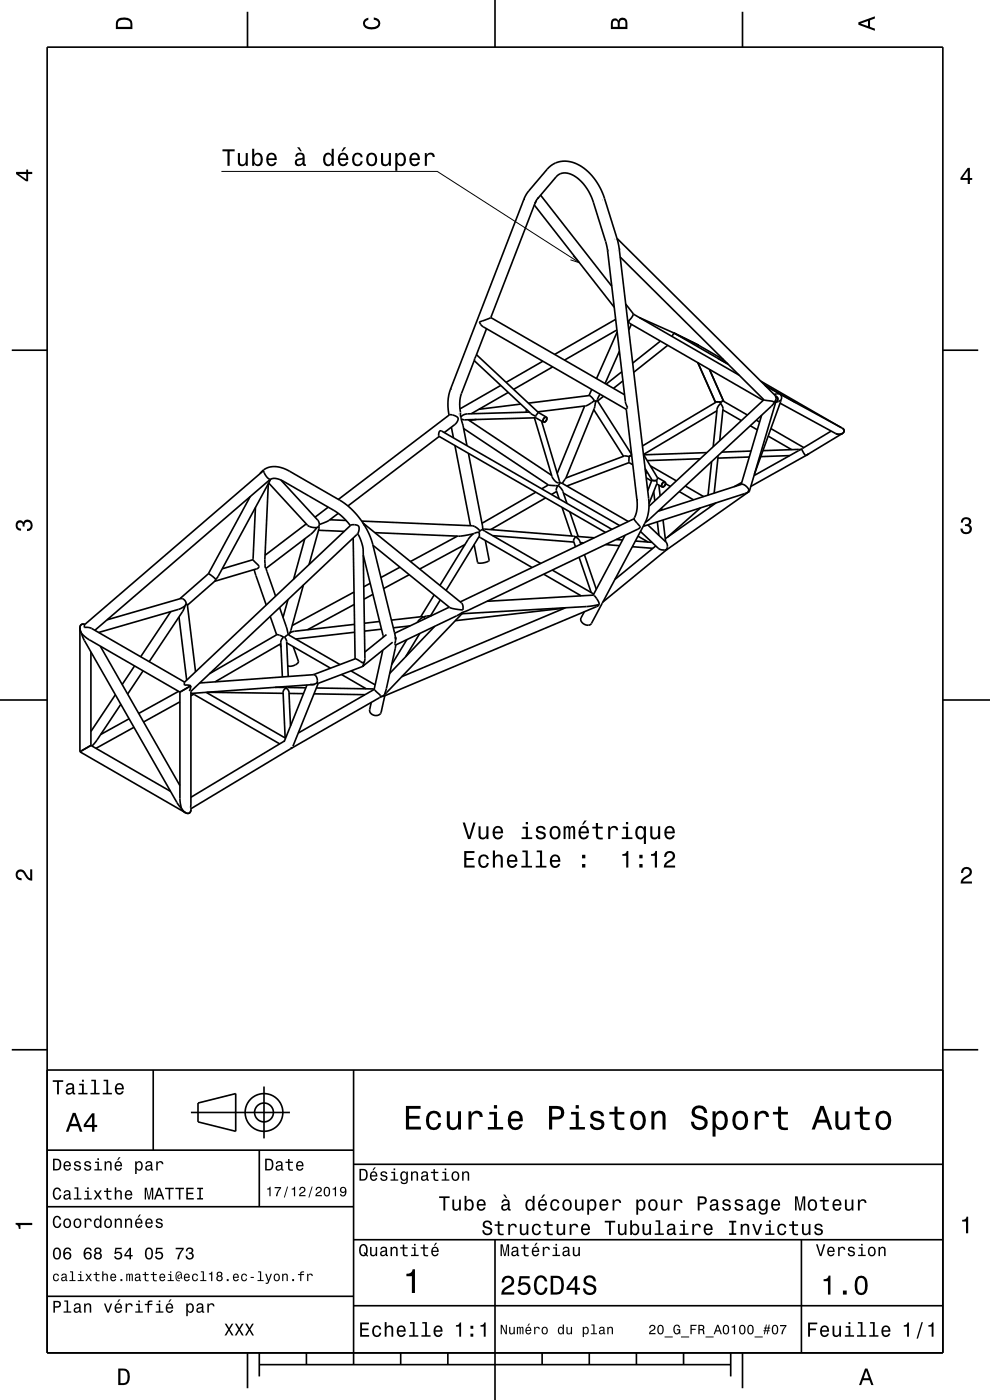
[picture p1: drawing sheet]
<svg xmlns="http://www.w3.org/2000/svg" width="210mm" height="297mm" viewBox="0 0 210 297" stroke-linecap="round" stroke-linejoin="round" font-family="sans-serif">
<g fill="none" stroke="#000" stroke-width=".35">
<path d="M10 10h190v277h-190zM52.5 2.5v7.5M105 0v10M157.5 2.5v7.5M113.3 43.5l17 21.7M113.5 43.2h.1M113.5 43.2l-9.4 24.2M113.5 43.1l-.1 .1M113.6 43l-.1 .1M113.7 42.6l-.2 .6M114.1 42.1l4.1-4.8 .6-.4 .9-.2 1.5 .3 1.7 1.1 1.4 1.6 1.1 2 3.4 11 4 33.1a.59 .59 0 0 1 .1 1l2.2 19.5v2l-.5 1.5M114.2 41.9l-.7 1.2"/>
<path d="M114.7 41.4l15.1 19.3M130.9 50.6l33.7 33.5M130.9 50.6v.2M131.6 54.5l30.5 30.3M2.5 74.3h7.5M100.6 76.5l12 11.2 1 .6M100.6 76.5l-2.7 7M101.1 75.2l13.1 12.3M103.2 69.7l-2.6 6.8M104.1 67.4l-2.4 .9 .8 1 30.3 17.5M104.1 67.4l28.4 16.3M115.2 76.6l-7.8 4.5"/>
<path d="M117.2 77.8l-8.3 4.8M130.6 67.7l-12.9 7.5M130.9 70l-11.2 6.4M130.9 70.4l-4.4 9.9M131.4 74.5l-3 6.9M131.9 78.9l-3.3 2.6M132.7 64.5l1.7 2.2M133.1 68l.2 .1M133.3 68.1l.1 .4M133.3 68.1l1.1-1.4 22.4 12.9M133.3 68.1h.1M133.4 68.5l28.5 16.4"/>
<path d="M133.4 68.5l-.2 .1M133.9 68.8l-.5 1.2M135.6 67.4l7.3 3.2M140.1 72.4l-5.9 4.6M141.6 73.3l-7.2 5.7M142.9 70.6l-.4 .8M142.9 70.6l.2 .1M142.9 70.6l.1 .1M143 70.7l5.2 2.5M143 70.7h.1M143.1 70.7l11.4 6.6M148 73.1l.1 .5"/>
<path d="M148 73.1h.1M148 73.1l5.5 3.2M148 76.9l3.8 8.5M150.5 78.4l3 6.7M152.3 76l2 1.1M200 74.3h7.5M93 92.3l.2-.7 .4-.2 36.2 20.9M93 92.3l.1 .3 35.3 20.4M93 92.3h.1M93.2 92.6l-19.4 14.7M94.2 91.8l2.6-2.1 .4-.8-.3-.5-.8-.3-.8-.1-23.5 17.9M95.2 88l-.2-2.8 .5-2.3 15.7-40.8 .9-1.5 4-4.7a5.6 5.6 0 0 1 7.9-.1l2 2 1.6 2.7 .7 1.7 2.9 9.7 6.5 55.1-.2 2-.6 1.7-11.4 21.6a1.34 1.34 0 0 1-1.6 .1 1.34 1.34 0 0 1-.7-1.3l.7-1.3"/>
<path d="M95.2 88h.1M95.2 88v.1M95.7 90.6l.5 2.3M96.5 94.5l3.3 17M97.7 87.6l.1 .9M97.8 88.5v.3M97.8 88.8h.1M97.8 88.8l1.3 5.7M97.9 83.5l-.4 1.9 .2 2.1M97.9 83.5h.1M98.3 90.9l18 12 2.1 .1M99.3 89l17.7 11.8"/>
<path d="M99.4 96.2l3 16.1M101 89l-1.5 .2M106.2 81.8l-8.6 4.9M107.8 83.3l-7.8 4.5M110.5 85.7l-8.9 1.1M111.7 86.9v.5M112.3 87.4l-13.2 .4-.9 .3-.4 .4M113.4 88.6l3.7 12.6 .9 1.1 .5 .1 .2-.2M113.6 88.3v.3M113.6 88.6l-15.1 .5-.7-.3M113.6 88.6l1.7 1M114.2 87.5l-.6 .8"/>
<path d="M114.2 87.5h.1M114.2 87.5l1.7 1M114.9 89.3l3.8 12.9M115.4 88.7l.3-.2a.5 .5 0 0 1 .2 .7 .5 .5 0 0 1-.7 .2zM115.9 88.5a.72 .72 0 0 1-.6 1.1M115.9 88.5a.72 .72 0 0 0-.6 1.1M124 86.1l-5.8 14.3M125.5 82.6l-.6 1.3M126 86.9l6.3 9.9M126.1 85l-1.9 1.1-10.1 1.3M126.1 85l-.6-.8-.5-.3-12.9 1.6M126.1 85l.3 .2"/>
<path d="M126.4 85.2l-.3 1.4-6.1 14.8M126.7 85.1l-.3 .1M126.7 85.1h.1M126.8 85.1l7.1 11.1v.4M127.3 83.6l-.6 1.5M128 84.1l-1.2 1M132.1 80.8l-2 1.6M132.4 96.7l-12.4 4.7M132.4 96.7l1.1 .2M132.4 96.7h.1M133.4 98.1l.8 .5M133.4 98.1l-13.2 5"/>
<path d="M133.5 96.9l-.1 1.2M133.9 96l-.1 .1M133.9 96.6l-.4 .3M133.9 96.6h.1M136.8 99.4l1.5 2.4M138 98.8l5.5 3.2M148.5 97.3l-11.2 .4M149.9 96l-13.4 .5M151 97.9l-.8 7.1M152.1 87.2l-15.6 9.2 3 4.9-.2 .6M152.3 96.7l-.8 7.9M152.8 85.3l.1 .4"/>
<path d="M152.8 85.3h-.9l-15.6 9.3M152.9 85.7l-.5 .4-.3 .7-.8 8M152.9 85.7l.5 1-.7 6.8M153.3 87l4 2.2M153.5 85.1l-.7 .2M153.5 85.1l5 2.9M158.9 97l-6.6 .2M159.1 90.3l1.5 .9M159.3 95.7l-6.2 .2M160.4 89.1l.7 .4M161.4 80.9l17 9.8M161.6 88.1l-4.4 14.7"/>
<path d="M162 84.8l-24.3 22.6M162.1 84.8h.1M162.2 81.7l6 3.4M162.4 81.8l3 1.8M163 92.5l4.9 2.9M163.5 90.9l7 4.1M164.4 85.1l-.8 1.1-26.7 24.6M164.5 85.1h.1M164.5 84a.59 .59 0 0 1 .5 .5 .59 .59 0 0 1-.2 .6M164.5 84l.2 .1M164.5 84a.88 .88 0 0 1-.4 1.4l-.2-.3-1.8-.3M164.5 85.1l.1 .2"/>
<path d="M164.6 85.3l-5.6 18.9M164.7 84.1a.55 .55 0 0 1 .1 1M164.8 85.1l-.3 .2M165.4 83.6a.83 .83 0 0 1 .3 1.2M165.4 83.6l-.5-.1-.7 .2M165.4 83.6h.1M165.4 83.6l13.3 7.2M165.5 85.5l11.8 6.5M165.7 84.8l-5.7 15.8M165.7 84.8l-1.2 .5M167.5 96.7l-6.1 .2M168 85l.8 .5"/>
<path d="M169.7 95.4l-9.8 5.5M169.7 95.4l-7.9 .2M170.1 95.3l-.4 .1M170.3 95.1l-.2 .2M170.3 95.1h.1M171.5 96.3l-12.2 6.9M176.3 91.5l-6 3.6M178.7 90.8a.6 .6 0 0 1 .4 .6 .6 .6 0 0 1-.4 .6M178.7 90.8a.68 .68 0 0 1 .3 .9 .68 .68 0 0 1-.8 .4l-.9-.1M178.7 92l-.7 .1-.7-.1M178.7 92l-7.8 4.6-.8-1.3M53.1 105.4l-8.9 16.3"/>
<path d="M53.7 118.7l1.2 1.3v.3l-.3 .3-9.1 2.7M53.7 118.7l-6.6 2M54.2 107.7l-.5 11M55.2 100.5l1-1 1.2-.4 1.5-.1 1.7 .5 11.9 6.9 1.8 1.4 1.7 1.7 1.7 2.6 1.2 2.8 5 20.8M57 102.5l-.8 16.2v1.5l.2 .4M57 102.5l8.2 8.9M57.3 101.8l-11 20.5-.5 .6M57.3 101.8h-.1M57.5 101.6l1-.1 1.4 .5 11.1 6.4 1.8 1.4 1.5 1.7M57.5 101.6l-.2 .2M57.6 101.6h-.1M59.6 101.8l7.8 8.5 .3 1"/>
<path d="M64.6 114.3l-2.3 8.6M65 111.1l-8.8 6.7M65.2 111.4h.1M65.2 111.4l.7 .4 1.3 .1M67.2 111.9l-1.2 1.3-9.6 7.4M67.6 112.5l5.4 .2M67.6 111.7l.1 .5-2.1 7.6M67.6 111.7l-.4 .2M67.7 111.3l-.1 .4M69.6 107.6l-2.8 2.1M70 110.3l3.4 .1M71.8 108.9l-2.1 1.6-2 .8"/>
<path d="M74.9 114.1l.4 25.7M75.9 113.2l.3-.8-.1-.8-.8-.3-.9 .1-35.2 33.3M75.9 113.2l.7 1.6 .4 1.8 .4 23.1-.2 .9-.1-.2M75.9 113.2l-35.4 33.5M76.7 110.5l23.5 1 .9 .5 .7 .6M77 111l.4 .6M77 111l20.9 16.9 .2 .3 .1 .7a.4 .4 0 0 1-.1 .5 .4 .4 0 0 1-.5-.1l-2.2-.4-16.3-13.2M77.1 117.8l4.2 17.3M79.5 113l17.9 .8 3-.5M97 113.7l-9.9 5.4M98.6 115.5l-9.6 5.2M100.4 113.3l-1.1 1.2-6 9.7"/>
<path d="M101.6 113v.8l-7 11.5M101.6 113h-.4l-.8 .3M101.6 113.8l11.3 6.6M101.8 112.6l-.2 .4M102.3 112.4l12.4 7.1M102.3 112.4l-.5 .2M102.4 112.3l19.2 1.4 .5 .2M102.4 112.3l-.1 .1M102.9 114.7l.9 4.2a2.61 2.61 0 0 1-2.5 .4l-.7-3.8M104.5 113.6l17.2 1.4M113.7 104.4l-11.5 6.6M115.7 105.6l-11.6 6.7"/>
<path d="M116.3 102.9l-1.4 .8M118.1 104.3l-1.1 .6M118.4 103l-.3 .5-.1 .5 .6 1.8M118.4 103l.9 1 1 2.8M118.4 103h.1M118.7 102.2l.1 .3M118.8 102.5h.5l14 8.1M118.8 102.5l-.4 .5M119.2 107.6l2.1 6.1M119.5 104.6l12 6.9M119.9 101.7l-.6 .9M119.9 101.6v.1"/>
<path d="M120 101.4l-.1 .2M120.9 108.6l1.7 5.2M122.1 113.9l.4-.1 3.6 .3M122.1 113.9l-.4 .8 .4 1.3M122.1 113.9l.8 .7 .3 .9M122.8 118.2l2.6 7.5M123.1 115.1l.7 .1M124 117.7l2.5 7.3M128.5 115.5l2.9 .3M130.7 114.5l1.4 .1M132.6 113.5l-6.8 12.8M134.1 116l4.4 .3"/>
<path d="M134.4 110.1l1.3 1.6v.2l-.3 .3-35.9 17.2-1.4 .5M134.4 110.1l-36.8 17.6M134.6 109.8h.1M134.6 109.8l-.2 .3M134.8 114.8l3.5 .3M135.3 113.7l2.2 1.3M135.9 112.7l3.7 3.6a1.81 1.81 0 0 0 1.8 .3M136.9 100.2l.2 .1M137.1 101.4l1.1 .6M137.3 100.2l-.3 .3M137.4 111.4l3.8 3.6a1.34 1.34 0 0 1 .2 1.6M138.3 101.8l-.9 2.3"/>
<path d="M138.3 101.8l1 .1M138.7 104.3l.2 2M139.1 115.8l-8.7 7.1M139.3 101.9l.1 .6M139.3 102.7l1.1 .6M139.4 102.5l-1.7 4.4M139.4 102.5h.1M139.4 110.7l.4 2.9M139.4 101.3l1.7 .9M139.8 102.9l.2 2.3M140.3 107.8l.1 .4M140.6 102.5l.3-.2a.52 .52 0 0 1 .1 .6 .52 .52 0 0 1-.6 .3z"/>
<path d="M140.6 110.3l.5 4.6M141.1 102.2a.72 .72 0 0 0-.7 1.1M141.1 102.2a.72 .72 0 0 1-.7 1.1M141.2 102.6l1 .6M141.3 116.7l-13.4 11M141.4 116.6l-.1 .1M144.1 104.3l3 1.7M145.4 103.1l3.8 2.2M148.6 107.7l-7 6.3M150.5 107.1l.2 .4M151.9 106.7l-10.8 7.6M157.3 102.4l-1.6 .9"/>
<path d="M158.7 104.1l-.1 .3-.6 .3-21.6 7M158.7 104.1a.53 .53 0 0 0-.2-.7l-.6-.5-.6-.2-17.7 5.8M158.7 104.1l.3 .1M159 104.2l-17.7 12.5M159 104.2h.1M17 133.2l.3 1.2M17 133.2v26.3M17.3 134.4l.6 1.5 19.7 34.5 .9 1.1M17.3 134.4l1.5 1.3 19.4 11.1M17.9 133.1h.9l.6 .2 19.8 11.4M17.9 133.1h.1M18 132.5l-.1 .6"/>
<path d="M18 132.5l37.9-32.6 .6 1.2 .8 .6-37.2 32M18 132.5a.82 .82 0 0 0-1 .3 .82 .82 0 0 0 0 1l.3 .6M18 132.5a.69 .69 0 0 0-.8 0 .69 .69 0 0 0-.2 .7M19.3 138.3v19.8M21.3 137.1l16.9 29.6M36.2 129.8l-6.4 9.5M38 130.9l1.6 13.4M38.8 127h-.5l-15.6 4.5M38.8 127h.1M38.8 127l.5 .5 .2 .6M39.2 128.5l-1.4 .8-16.9 4.9M39.2 128.5l-.5 1.3-7.1 10.6"/>
<path d="M39.5 128.1l-.3 .4M39.5 128.1l.3 .2 1.7 14.2M44.2 121.7h.1M44.2 121.7l-6.1 5.3M44.2 121.7l1.6 1.2M45.8 122.9l-.2 .4-5.8 5.1M53.9 120.8l2.6 7.6M56.4 120.6l2.1 5.9M57.3 130.8l1.4 3.9M58.7 134.6l1.4 .6M58.7 134.6l-14.3 8.3M59.3 128.9l1.9 5.8"/>
<path d="M59.4 136.7l.2 .6M59.6 136.6l-14 8M60.1 135.2l-.3 .4-.2 .6 .3 7.4M60.1 135.2h.1M60.2 135.2h.2M60.4 135.2l.4 .8 .3 7.5M60.8 136.4l9.3 5.3M61.1 127.2l-1.1 3.8M61.2 134.7l-.8 .5M61.2 134.7h.1M61.2 134.7l10.9 6.3M61.3 134.6l-.1 .1"/>
<path d="M61.3 134.6v.1M61.5 134.3l-.2 .3M62.2 137.2l1.1 3.1a1.77 1.77 0 0 1-2.3 .9M64.4 124.1l-2.9 10.2M75.1 125.6l-13.1 7.1M75.1 128.2l-9.9 5.4M75.2 132.5l-12.8 1.4-.9 .4M75.2 134.1l-12.5 1.5M78.5 123.7l-1.3 .8M79.1 126.1l-1.9 1M80.5 131.8l-3.2 .4M80.9 133.5l-3.6 .4"/>
<path d="M81.2 137.9l-1.8 8.4M82 134.6l-4.6 3.7M83.3 136.2l-6.4 5.2M83.9 135.1l-.1 1.5 .2 .2M83.9 135.3v.3M83.9 136.8l-2.3 10.5M84 136.8h.1M84.8 120.3l-4 2.2M86.3 135.7l-3.2 5.3M86.8 121.9l-5.4 3M87 132.8l-3.6 .4M89.1 134.4l-3.1 4.9"/>
<path d="M89.8 130.9l-.4-.1-6.4 .8M89.8 130.9l-.8 .6-.5 .5M89.8 130.9l.4 .4M91.6 130.6l-1.8 .3M92.1 126.2l-2.8 4.6M92.2 132.9l-9.5 10M93.4 127.3l-2 3.3M95.3 128.8l-11.6 5.5M98.2 129.9l-1.3 .7-12.9 6.2M98.2 129.9h.1M98.2 129.9l-16.6 17.4M115.3 121.8l8 4.6"/>
<path d="M117.2 120.9l8.7 5.1M119.8 129l-23.2 2.7M119.9 128.9l-34.7 14.6M125.9 126.3l.9 1 .3 .6-.1 .4M125.9 126.3l-22.6 1.3M125.9 126h.1M127 128.3l-2.6 .4-26.4 1.5M127 128.3l-.4 .4-45 18.9M0 148.5h10M17 159.5l22.3 12.9M19.3 158.1l-2.3 1.4M19.3 158.1h.1"/>
<path d="M19.3 158.1l16.9 9.8M24.5 147.4l-5.2 7.8M25.6 149.4l-5 7.6-1.1 1.3M27.4 152.5l-6 3.3M28.4 154.3l-8 4.5M28.5 141.3l-2.6 3.9M30.4 142.3l-3.3 4.9M37.9 146.7l-8.5 4.7M38.2 146.8v22.6l.3 2.1M38.2 148.9l-7.7 4.3M39.2 144.7l-.1 .7 1.4 .1M40.5 145.5l-.3 1.1"/>
<path d="M40.5 145.5l-2.3 1.3M40.5 146.7v24.9M41 147.1l.3 .3 18 10.4M41.1 147.3l-.6 .3M43.7 146.9l16.9 9.7M43.9 146.9l16.2 .2M58.3 145.8l2.4 .2M60 145.7v.1M60.3 157.2l-19.8 11.9M60.7 146l-.5 .5-.2 .3 .5 9.8M60.7 146l.4 .3 .2 .5 .3 7.2M61.2 145.6l.1 .3"/>
<path d="M61.3 147.1l3.1 .1M61.7 158.8l-21.2 12.8M61.9 158.6l-.2 .2M61.9 158.6h.1M63.3 155.5l16.1-9.2 1.3 1.3-.2 .4-18.8 10.8M64.9 145.9l-4.2 .1M65.1 145.3l-4.8 12.1M66.5 143.1l.3 .1M66.5 143.1l-24.1 1.8M66.6 147.2l10.8 .2M66.8 145.2l-26.3 1.9M66.8 143.2l.1 .1"/>
<path d="M66.9 143.3l.3 .6 .1 .9M67.1 146l12.3 .2M67.3 144.9l.2 .1M67.3 144.8l-.1 .1M67.3 144.8a1.53 1.53 0 0 1-1.5 .3M67.3 144.8v.1M67.3 144.8h.1M67.5 145h.1M67.5 145l-5.4 13.3M72.4 143.1l5.3 3M74.4 142.3l5.2 3M76.8 141.4l-9.3 3.6"/>
<path d="M76.9 141.4h-.1M77.1 140.4l-.2 .3-1.6-.9-8.8 3.3M77.1 140.4v.6l-.3 .4M77.1 140.4v.7l-.2 .3M80.7 147.8l.9-.4zM81.6 147.4v.2M81.6 147.6l-.7 3.5a1.28 1.28 0 0 1-1.5 .7 1.28 1.28 0 0 1-1-1.3l.4-1.5M81.6 147.3v.1M200 148.5h10M38.5 171.5a1.23 1.23 0 0 0 1.8 .8l.2-.6M38.5 171.5l.8 .9M40.5 171.7a.71 .71 0 0 1-.3 .8 .71 .71 0 0 1-.9-.1"/>
<path d="M40.5 171.6v.1M2.5 222.7h7.5M10 227h190M32.5 227v17M40.5 236h21M42 234l8-2v8l-8-2zM56 230.5v11M75 227v62.5M200 222.7h7.5M10 244h65M10 256h65M55 244v12"/>
<path d="M75 247h125M10 275h65M75 277h125M75 263h125M105 263v34M170 263v24M52.5 287v7.5M55 289.5h100M55 287v5M65 287v2.5M85 287v2.5M95 287v2.5"/>
<path d="M115 287v2.5M125 287v2.5M135 287v2.5M145 287v2.5M155 287v5M157.5 287v7.5"/>
<circle cx="56" cy="236" r="2"/>
<circle cx="56" cy="236" r="4"/>
</g>
<path d="M47 36.4h45.8l30.1 19.3M117.8 37.7h-.1M113.1 43.5h.1M113.9 42.3h-.1M121.6 54.3l1.3 1.4-1.9-.6M127.9 42.4h-.1M130.5 50.7l-.1 .1M131 53.2h.1M97.3 87.8v.1M97.6 83.8h.1M136.5 111.3h.1M137.2 106.1h.1" fill="none" stroke="#000" stroke-width=".21"/>
<g fill="#000">
<path d="M25 4a2.2 2.2 0 0 0-.4 2.2h3.5v-1.2a1.42 1.42 0 0 0-1.8-1.3zM25.3 4.4a2.13 2.13 0 0 1 2.3 .3l.1 1h-2.7l.1-1z" fill-rule="evenodd"/>
<path d="M77.3 4.2l.8-.4v.4a.7 .7 0 0 0-.7 .5 .7 .7 0 0 0 .4 .8 1.7 1.7 0 0 0 2.5-.5 .9 .9 0 0 0-1-.8v-.5a1.24 1.24 0 0 1 1.4 1.1 1.24 1.24 0 0 1-1.1 1.4 2.22 2.22 0 0 1-2.5-.7l-.1-.5z" fill-rule="evenodd"/>
<path d="M129.8 4.2l-.2 .7v1.3h3.5v-1.4a.98 .98 0 0 0-.8-1 .98 .98 0 0 0-1.1 .6 .83 .83 0 0 0-1.4-.2zM130.1 4.5a.54 .54 0 0 1 .7-.1 .54 .54 0 0 1 .2 .6v.7h-1zM131.6 4.4a.62 .62 0 0 1 .7-.1 .62 .62 0 0 1 .4 .6v.8h-1.2z" fill-rule="evenodd"/>
<path d="M182.1 4.7v.6l3.5 1.2v-.4l-1-.4v-1.4l1-.4v-.4zM182.6 5l1.5-.5v1z" fill-rule="evenodd"/>
<path d="M3.4 36.5v.4l2.1 1.6h.5v-1.6h.8v-.4h-.8v-.5h-.4v.5zM4 36.9h1.6v1.1z" fill-rule="evenodd"/>
<path d="M47.2 31.7v.4h1v3.1h.5v-3.1h1.1v-.4zM50.5 32.5v1.8a.89 .89 0 0 0 .6 .9 .89 .89 0 0 0 1-.4v.4h.5v-2.7h-.5v1.5a.65 .65 0 0 1-.4 .8 .65 .65 0 0 1-.8-.3v-2zM53.5 31.6v3.6h.4v-.4a.92 .92 0 0 0 1 .5 .92 .92 0 0 0 .8-.9 1.5 1.5 0 0 0-1-2l-.4 .1-.4 .4v-1.3zM54.1 33a.63 .63 0 0 1 .7-.2 .63 .63 0 0 1 .5 .6 1.13 1.13 0 0 1-.7 1.5 1.18 1.18 0 0 1-.5-1.9zM56.8 32.8a1.54 1.54 0 0 0 .8 2.5 1.06 1.06 0 0 0 1.1-.9h-.5l-.2 .4-.4 .1a.76 .76 0 0 1-.7-.9h1.8a1.16 1.16 0 0 0-.5-1.4 1.16 1.16 0 0 0-1.4 .2zM57.1 33a.66 .66 0 0 1 .8-.2 .66 .66 0 0 1 .4 .8h-1.4zM63 31.2l.7 .9h.3l-.5-.9zM62.9 32.6l-.3 .7h.4a.55 .55 0 0 1 .7-.6 .55 .55 0 0 1 .4 .8h-.2a.98 .98 0 0 0-1.2 .4 .98 .98 0 0 0 0 1.1 1.06 1.06 0 0 0 1.5-.2l.1 .3 .6 .1v-.4h-.3v-1.6a1.02 1.02 0 0 0-1.7-.6zM63.1 34.1l1.1-.3a.77 .77 0 0 1-.2 .9 .77 .77 0 0 1-.9 .1zM68.8 32.8a1.57 1.57 0 0 0 .8 2.5l.4-.2 .4-.3v.4h.4v-3.6h-.4v1.3a.89 .89 0 0 0-1.6-.1zM69.2 33a.62 .62 0 0 1 .6-.2 .62 .62 0 0 1 .5 .6 1.12 1.12 0 0 1-.6 1.5 1.19 1.19 0 0 1-.5-1.9zM72.9 31.2l-.5 .9h.3l.7-.9zM72 32.8a1.54 1.54 0 0 0 .8 2.5 1.06 1.06 0 0 0 1-.9h-.4l-.2 .4-.4 .1a.76 .76 0 0 1-.7-.9h1.8a1.16 1.16 0 0 0-.5-1.4 1.16 1.16 0 0 0-1.4 .2zM72.3 33a.66 .66 0 0 1 .8-.2 .66 .66 0 0 1 .3 .8h-1.3zM75 32.8a1.53 1.53 0 0 0 .8 2.5 1.06 1.06 0 0 0 1.1-1.1h-.4a.67 .67 0 0 1-.6 .7 .67 .67 0 0 1-.7-.6 1.12 1.12 0 0 1 .6-1.5 .6 .6 0 0 1 .7 .6h.4a1.09 1.09 0 0 0-.7-1 1.09 1.09 0 0 0-1.2 .4zM78 32.8a1.53 1.53 0 0 0 .8 2.5 1.48 1.48 0 0 0 1.2-1.5 1.48 1.48 0 0 0-1.2-1.4l-.5 .1zM78.3 33a.67 .67 0 0 1 .7-.2 .67 .67 0 0 1 .5 .6 1.11 1.11 0 0 1-.7 1.5 1.17 1.17 0 0 1-.5-1.9zM80.8 32.5v1.8a.89 .89 0 0 0 .6 .9 .89 .89 0 0 0 1.1-.4v.4h.4v-2.7h-.4v1.5a.65 .65 0 0 1-.4 .8 .65 .65 0 0 1-.8-.3v-2zM83.8 32.5v3.7h.5v-1.4a.93 .93 0 0 0 1 .5 .93 .93 0 0 0 .7-.9 1.5 1.5 0 0 0-.9-2l-.5 .1-.3 .4v-.4zM84.5 33a.63 .63 0 0 1 .7-.2 .63 .63 0 0 1 .4 .6 1.13 1.13 0 0 1-.6 1.5 1.18 1.18 0 0 1-.5-1.9zM87.1 32.8a1.54 1.54 0 0 0 .8 2.5 1.06 1.06 0 0 0 1.1-.9h-.4l-.2 .4-.4 .1a.76 .76 0 0 1-.7-.9h1.8a1.16 1.16 0 0 0-.5-1.4 1.16 1.16 0 0 0-1.5 .2zM87.5 33a.66 .66 0 0 1 .8-.2 .66 .66 0 0 1 .3 .8h-1.3zM90.1 32.5v2.7h.5v-1.6a.67 .67 0 0 1 .3-.8 .67 .67 0 0 1 .8 .3l.1 .2h.4a.89 .89 0 0 0-.7-.9 .89 .89 0 0 0-1 .5v-.4z" fill-rule="evenodd"/>
<path d="M205.3 35.6l-1.6 2.1v.5h1.6v.8h.4v-.8h.5v-.4h-.5v-2.2zM205.3 36.2v1.6h-1.1z" fill-rule="evenodd"/>
<path d="M3.6 110.6a.86 .86 0 0 1 1.4 .2 1.06 1.06 0 0 1 1.2-.5 1.06 1.06 0 0 1 .7 1.2 1.1 1.1 0 0 1-1.2 1.2v-.5a.71 .71 0 0 0 .8-1 .71 .71 0 0 0-1.3-.1v.6h-.4a.61 .61 0 0 0-.3-.8 .61 .61 0 0 0-.8 .3 .61 .61 0 0 0 .2 .8l.6 .1v.5a1.15 1.15 0 0 1-1.2-.7 1.15 1.15 0 0 1 .3-1.3z" fill-rule="evenodd"/>
<path d="M204.1 110a1.08 1.08 0 0 1 1.4-.2 1.08 1.08 0 0 1 .4 1.3l-.3 .3a1.06 1.06 0 0 1 .5 1.2 1.06 1.06 0 0 1-1.2 .7 1.1 1.1 0 0 1-1.2-1.2h.5a.71 .71 0 0 0 1 .8 .71 .71 0 0 0 .1-1.3h-.6v-.4a.61 .61 0 0 0 .8-.3 .61 .61 0 0 0-.2-.8 .61 .61 0 0 0-.9 .2l-.1 .6h-.5z" fill-rule="evenodd"/>
<path d="M98.1 174.5l1.2 3.5h.5l1.1-3.5h-.5l-.9 3-.9-3zM101.5 175.3v1.8a.89 .89 0 0 0 .6 1 .89 .89 0 0 0 1.1-.5v.4h.4v-2.7h-.4v1.6a.65 .65 0 0 1-.4 .7 .65 .65 0 0 1-.8-.3l-.1-2zM104.8 175.6a1.54 1.54 0 0 0 .8 2.5 1.06 1.06 0 0 0 1.1-.9h-.5l-.2 .4-.4 .1a.76 .76 0 0 1-.7-.9h1.8a1.17 1.17 0 0 0-.5-1.4 1.17 1.17 0 0 0-1.4 .2zM105.1 175.8a.66 .66 0 0 1 .8-.1 .66 .66 0 0 1 .4 .7h-1.4zM110.8 175.4v.4h.7v1.8h-.9v.4h2.3v-.4h-.9v-2.2zM111.5 174.4v.5h.5v-.5zM114 175.4a.76 .76 0 0 0-.3 .9 .76 .76 0 0 0 .7 .5l.9 .3a.63 .63 0 0 1-.6 .6 .63 .63 0 0 1-.6-.5h-.5a1.07 1.07 0 0 0 1.2 .9 1.07 1.07 0 0 0 .9-1.2l-.4-.4-1.1-.3a.54 .54 0 0 1 .5-.7 .54 .54 0 0 1 .6 .5h.4a1.03 1.03 0 0 0-.7-.8 1.03 1.03 0 0 0-1 .2zM116.9 175.6a1.53 1.53 0 0 0 .8 2.5 1.48 1.48 0 0 0 1.2-1.5 1.48 1.48 0 0 0-1.2-1.4l-.5 .1zM117.2 175.9a.67 .67 0 0 1 .7-.3 .67 .67 0 0 1 .5 .6 1.11 1.11 0 0 1-.7 1.5 1.17 1.17 0 0 1-.5-1.8zM119.6 175.3v2.7h.4v-2.1l.2-.3h.3l.1 .3v2.1h.4v-2.1l.3-.3 .2 .1 .1 .4v1.9h.4v-1.9a.69 .69 0 0 0-.5-.9l-.6 .4-.2-.3-.3-.1-.4 .4v-.3zM124 174.1l-.5 .8h.3l.7-.8zM123 175.6a1.54 1.54 0 0 0 .8 2.5 1.06 1.06 0 0 0 1.1-.9h-.5l-.2 .4-.3 .1a.76 .76 0 0 1-.7-.9h1.7a1.16 1.16 0 0 0-.5-1.4 1.16 1.16 0 0 0-1.4 .2zM123.4 175.8a.66 .66 0 0 1 .7-.1 .66 .66 0 0 1 .4 .7h-1.3zM126.4 174.6v.8h-.8v.4h.8v1.8a1.05 1.05 0 0 0 1.5 .5v-.4a.68 .68 0 0 1-1-.4l-.1-1.5h1.1v-.4h-1.1v-.8zM129 175.3v2.7h.5v-1.5a.67 .67 0 0 1 .3-.8 .67 .67 0 0 1 .8 .2l.1 .2h.4a.89 .89 0 0 0-.7-.9 .89 .89 0 0 0-1 .5v-.4zM132.1 175.4v.4h.7v1.8h-.9v.4h2.3v-.4h-1v-2.2zM132.8 174.4v.5h.5v-.5zM135 175.6a1.57 1.57 0 0 0 .8 2.5l.4-.1 .4-.4v1.4h.4v-3.7h-.4v.4l-.2-.2a.87 .87 0 0 0-1.4 .1zM135.4 175.9a.62 .62 0 0 1 .7-.3 .62 .62 0 0 1 .4 .6 1.12 1.12 0 0 1-.6 1.5 1.19 1.19 0 0 1-.5-1.8zM137.9 175.3v1.8a.89 .89 0 0 0 .7 1 .89 .89 0 0 0 1-.5v.4h.4v-2.7h-.4v1.6a.65 .65 0 0 1-.4 .7 .65 .65 0 0 1-.8-.3v-2zM141.2 175.6a1.54 1.54 0 0 0 .8 2.5 1.06 1.06 0 0 0 1.1-.9h-.4l-.3 .4-.3 .1a.76 .76 0 0 1-.7-.9h1.8a1.16 1.16 0 0 0-.5-1.4 1.16 1.16 0 0 0-1.5 .2zM141.6 175.8a.66 .66 0 0 1 .8-.1 .66 .66 0 0 1 .3 .7h-1.3z" fill-rule="evenodd"/>
<path d="M3.6 184.7a1.22 1.22 0 0 1 2 .8l.4 .5 .4 .3v-1.9h.4v2.4a1.8 1.8 0 0 1-1.7-1.4 .71 .71 0 0 0-.9-.5 .71 .71 0 0 0-.5 .9 .71 .71 0 0 0 .9 .5v.4a1.19 1.19 0 0 1-1.2-.6 1.19 1.19 0 0 1 .2-1.4z" fill-rule="evenodd"/>
<path d="M98.5 180.5v3.5h2.2v-.4h-1.8v-1.2h1.6v-.4h-1.6v-1h1.7v-.5zM101.7 181.6a1.53 1.53 0 0 0 .9 2.5 1.06 1.06 0 0 0 1.1-1h-.4a.67 .67 0 0 1-.7 .7 .67 .67 0 0 1-.7-.6 1.12 1.12 0 0 1 .7-1.6 .6 .6 0 0 1 .6 .6h.5a1.09 1.09 0 0 0-.8-.9 1.09 1.09 0 0 0-1.2 .3zM104.6 180.4v3.6h.4v-1.5a.64 .64 0 0 1 .4-.8 .64 .64 0 0 1 .8 .4v1.9h.5v-1.7a.88 .88 0 0 0-.6-1 .88 .88 0 0 0-1.1 .4v-1.3zM107.8 181.6a1.54 1.54 0 0 0 .8 2.5 1.06 1.06 0 0 0 1.1-.8h-.4l-.3 .3-.3 .1a.76 .76 0 0 1-.7-.9h1.8a1.16 1.16 0 0 0-.5-1.3 1.16 1.16 0 0 0-1.5 .1zM108.2 181.8a.66 .66 0 0 1 .8-.1 .66 .66 0 0 1 .3 .7h-1.3zM110.8 180.4v.4h.7v2.9h-.9v.3h2.3v-.3h-.9v-3.3zM113.8 180.4v.4h.7v2.9h-.9v.3h2.3v-.3h-.9v-3.3zM116.9 181.6a1.54 1.54 0 0 0 .8 2.5 1.05 1.05 0 0 0 1.1-.8h-.4l-.2 .3-.4 .1a.76 .76 0 0 1-.7-.9h1.8a1.16 1.16 0 0 0-.5-1.3 1.16 1.16 0 0 0-1.5 .1zM117.3 181.8a.66 .66 0 0 1 .8-.1 .66 .66 0 0 1 .3 .7h-1.3zM123.5 183.3v.7h.7v-.7zM123.5 181.3v.8h.7v-.8z" fill-rule="evenodd"/>
<path d="M132 181.2v.4h.8v2.4h.5v-3.5h-.4a.77 .77 0 0 1-.9 .7zM135.6 183.3v.7h.7v-.7zM135.6 181.3v.8h.7v-.8zM138.1 181.2v.4h.8v2.4h.5v-3.5h-.4a.77 .77 0 0 1-.9 .7zM141.2 180.8l-.3 1h.4a.7 .7 0 0 1 .6-.9 .7 .7 0 0 1 .8 .6 .7 .7 0 0 1-.5 .8 1.8 1.8 0 0 0-1.4 1.7h2.4v-.4h-1.9a2.2 2.2 0 0 1 1.5-1.1 1.13 1.13 0 0 0 .1-1.7 1.13 1.13 0 0 0-1.7 0z" fill-rule="evenodd"/>
<path d="M204.2 184.2a1.18 1.18 0 0 1 1.9 .3 1.18 1.18 0 0 1-1 1.7l-.5 .4-.3 .4h1.9v.4h-2.4a1.81 1.81 0 0 1 1.4-1.7 .71 .71 0 0 0 .5-.9 .71 .71 0 0 0-.9-.5 .71 .71 0 0 0-.5 .9h-.5z" fill-rule="evenodd"/>
<path d="M11.2 229.2v.3h.9v2.7h.4v-2.7h.9v-.3zM14.3 230l-.3 .5h.4a.47 .47 0 0 1 .6-.4 .47 .47 0 0 1 .3 .6l-.2 .1a.84 .84 0 0 0-1 .2 .84 .84 0 0 0 0 1.1 .9 .9 0 0 0 1.3-.2l.1 .2 .5 .1v-.3l-.3-.1v-.1v-1.2a.87 .87 0 0 0-.6-.7 .87 .87 0 0 0-.8 .2zM14.4 231.3l.9-.3a.66 .66 0 0 1-.1 .7 .66 .66 0 0 1-.8 .1zM16.8 229.9v.3h.6v1.6h-.8v.4h2v-.4h-.8v-1.9zM17.4 229.1v.4h.4v-.4zM19.4 229.1v.3h.6v2.4h-.8v.4h1.9v-.4h-.7v-2.7zM22 229.1v.3h.6v2.4h-.8v.4h1.9v-.4h-.7v-2.7zM24.6 230.1a1.32 1.32 0 0 0 .7 2.1 .9 .9 0 0 0 .9-.7h-.3l-.2 .3-.4 .1a.65 .65 0 0 1-.5-.8h1.5a1 1 0 0 0-.4-1.2 1 1 0 0 0-1.3 .2zM24.9 230.3a.57 .57 0 0 1 .7-.1 .57 .57 0 0 1 .3 .6h-1.1z" fill-rule="evenodd"/>
<path d="M86.1 234.6v5h3.2v-.6h-2.5v-1.7h2.2v-.6h-2.2v-1.5h2.4v-.6zM90.8 236.2a2.6 2.6 0 0 0 .5 3.4 1.59 1.59 0 0 0 2.3-1.4h-.6a.95 .95 0 0 1-.9 1 .95 .95 0 0 1-1-.9 1.59 1.59 0 0 1 .9-2.1 .86 .86 0 0 1 .9 .8h.7a1.56 1.56 0 0 0-1.1-1.3 1.56 1.56 0 0 0-1.7 .5zM94.8 235.8v2.5a1.27 1.27 0 0 0 .9 1.4 1.27 1.27 0 0 0 1.5-.7v.6h.6v-3.8h-.6v2.2a.92 .92 0 0 1-.6 1.1 .92 .92 0 0 1-1.2-.4v-2.9zM99.4 235.8v3.8h.6v-2.2a.95 .95 0 0 1 .5-1.1 .95 .95 0 0 1 1.2 .3l.1 .4h.6a1.28 1.28 0 0 0-1-1.4 1.28 1.28 0 0 0-1.4 .8v-.6zM103.8 235.9v.5h1v2.7h-1.3v.5h3.2v-.5h-1.3v-3.2zM104.8 234.4v.8h.6v-.8zM108.1 236.2a2.63 2.63 0 0 0 .5 3.4 1.58 1.58 0 0 0 2.2-1.1h-.6l-.3 .5-.5 .2a1.08 1.08 0 0 1-1-1.3h2.5a1.66 1.66 0 0 0-.7-2 1.66 1.66 0 0 0-2.1 .3zM108.6 236.5a.94 .94 0 0 1 1.2-.2 .94 .94 0 0 1 .5 1h-1.9zM116.5 234.6v5h.6v-2.1h.8a1.47 1.47 0 0 0 1.8-1.2 1.47 1.47 0 0 0-1.5-1.7zM117.1 235.2a1.6 1.6 0 0 1 1.8 .5 .86 .86 0 0 1 0 .9 .86 .86 0 0 1-.9 .3h-.9zM121.1 235.9v.5h1v2.7h-1.3v.5h3.3v-.5h-1.3v-3.2zM122.1 234.4v.8h.7v-.8zM125.6 235.9a1.08 1.08 0 0 0-.3 1.2 1.08 1.08 0 0 0 1 .7l1.1 .4a.57 .57 0 0 1 .2 .6 .57 .57 0 0 1-.5 .4 .96 .96 0 0 1-1.4-.8h-.6a1.6 1.6 0 0 0 1.3 1.4 1.6 1.6 0 0 0 1.7-.8 1.13 1.13 0 0 0-1-1.6l-1.1-.3-.2-.4a.87 .87 0 0 1 .9-.5 .87 .87 0 0 1 .8 .6h.6a1.4 1.4 0 0 0-2.1-1.1zM130.4 234.7v1.2h-1.1v.5h1.1v2.6l.2 .4 .4 .3h1.4v-.5a.98 .98 0 0 1-1.4-.5v-2.3h1.4v-.5h-1.4v-1.2zM134.1 236.2a2.56 2.56 0 0 0 .5 3.4 1.72 1.72 0 0 0 1.8-.2 1.72 1.72 0 0 0 .6-1.7 1.7 1.7 0 0 0-.9-1.9 1.7 1.7 0 0 0-2 .4zM134.6 236.6a.96 .96 0 0 1 1-.4 .96 .96 0 0 1 .7 .8 1.59 1.59 0 0 1-1 2.2 1.19 1.19 0 0 1-1-1.5zM138.2 235.8v3.8h.6v-2.2a.97 .97 0 0 1 .5-1.1 .97 .97 0 0 1 1.1 .1l.1 .8v2.4h.7v-2.5a1.27 1.27 0 0 0-.9-1.4 1.27 1.27 0 0 0-1.5 .6v-.5zM147.1 234.9a1.38 1.38 0 0 0-.3 1.5 1.38 1.38 0 0 0 1.3 .9 1.26 1.26 0 0 1 1.4 .9 1.15 1.15 0 0 1-1.3 .9 1.15 1.15 0 0 1-1-1.1h-.7a1.8 1.8 0 0 0 1.7 1.8 1.8 1.8 0 0 0 1.9-1.6 1.45 1.45 0 0 0-1.5-1.4 1.02 1.02 0 0 1-1.2-.9 .99 .99 0 0 1 1.1-.8 .99 .99 0 0 1 .8 1h.7a1.67 1.67 0 0 0-1-1.6 1.67 1.67 0 0 0-1.9 .4zM151.2 235.8v5.3h.6v-2.1a1.32 1.32 0 0 0 1.4 .7 1.32 1.32 0 0 0 1.1-1.1 2.43 2.43 0 0 0-.8-2.8 1.22 1.22 0 0 0-1.7 .5v-.5zM152.1 236.6a.89 .89 0 0 1 .9-.4 .89 .89 0 0 1 .7 .8 1.61 1.61 0 0 1-.9 2.2 1.19 1.19 0 0 1-1-1.5zM155.8 236.2a2.56 2.56 0 0 0 .5 3.4 1.72 1.72 0 0 0 1.8-.2 1.72 1.72 0 0 0 .6-1.7 1.7 1.7 0 0 0-.9-1.9 1.7 1.7 0 0 0-2 .4zM156.3 236.6a.96 .96 0 0 1 1-.4 .96 .96 0 0 1 .7 .8 1.59 1.59 0 0 1-1 2.2 1.19 1.19 0 0 1-1-1.5zM160.1 235.8v3.8h.6v-2.2a.95 .95 0 0 1 .5-1.1 .95 .95 0 0 1 1.2 .3l.1 .4h.6a1.28 1.28 0 0 0-1-1.4 1.28 1.28 0 0 0-1.4 .8v-.6zM165.1 234.7v1.2h-1.1v.5h1.1v2.6l.2 .4 .4 .3h1.4v-.5a.97 .97 0 0 1-1.4-.5v-2.3h1.4v-.5h-1.4v-1.2zM174 234.6l-1.8 5h.6l.6-1.5h2l.5 1.5h.7l-1.9-5zM174.4 235.3l.7 2.2h-1.5zM177.2 235.8v2.5a1.27 1.27 0 0 0 .9 1.4 1.27 1.27 0 0 0 1.5-.7v.6h.6v-3.8h-.6v2.2a.92 .92 0 0 1-.6 1.1 .92 .92 0 0 1-1.1-.4l-.1-2.9zM182.4 234.7v1.2h-1.1v.5h1.1v2.6l.2 .4 .4 .3h1.5v-.5a.97 .97 0 0 1-1.4-.5l-.1-2.3h1.5v-.5h-1.5v-1.2zM186.1 236.2a2.56 2.56 0 0 0 .6 3.4 1.72 1.72 0 0 0 1.8-.2 1.72 1.72 0 0 0 .6-1.7 1.7 1.7 0 0 0-.9-1.9 1.7 1.7 0 0 0-2.1 .4zM186.6 236.6a.96 .96 0 0 1 1-.4 .96 .96 0 0 1 .7 .8 1.59 1.59 0 0 1-.9 2.2 1.19 1.19 0 0 1-1.1-1.5z" fill-rule="evenodd"/>
<path d="M3.3 259.4h3.5v.5h-2.5v.8h-.3a.77 .77 0 0 0-.7-.9z" fill-rule="evenodd"/>
<path d="M11.3 245.8v2.5h.8a1.37 1.37 0 0 0 .7-2.2 1.56 1.56 0 0 0-1.5-.3zM11.6 246.1a.98 .98 0 0 1 1.1 .7 .98 .98 0 0 1-.6 1.2h-.5zM13.7 246.6a1.04 1.04 0 0 0-.2 1.2 1.04 1.04 0 0 0 1 .5l.5-.5h-.3l-.4 .3a.54 .54 0 0 1-.5-.7h1.3a.83 .83 0 0 0-.4-.9 .83 .83 0 0 0-1 .1zM13.9 246.7l.2-.1a.48 .48 0 0 1 .5 .1 .48 .48 0 0 1 .1 .5h-.9zM15.9 246.5l-.2 .1a.68 .68 0 0 0 .9 .9l.2 .1a.43 .43 0 0 1-.4 .5 .43 .43 0 0 1-.4-.4h-.3a.74 .74 0 0 0 .9 .7 .74 .74 0 0 0 .5-1l-1-.4a.38 .38 0 0 1 .3-.5 .38 .38 0 0 1 .4 .4h.3a.77 .77 0 0 0-1.2-.4zM18 246.5l-.1 .1a.68 .68 0 0 0 .9 .9l.2 .1a.43 .43 0 0 1-.4 .5 .43 .43 0 0 1-.5-.4h-.3a.74 .74 0 0 0 .9 .7 .74 .74 0 0 0 .5-1l-.9-.4a.38 .38 0 0 1 .3-.5 .38 .38 0 0 1 .4 .4h.3a.78 .78 0 0 0-1.3-.4zM20.2 246.4v.3h.5v1.3h-.7v.3h1.6v-.3h-.6v-1.6zM20.7 245.7v.4h.3v-.4zM22.2 246.4v1.9h.3v-1.1a.45 .45 0 0 1 .4-.6 .45 .45 0 0 1 .5 .5v1.2h.3v-1.3a.63 .63 0 0 0-.5-.7 .63 .63 0 0 0-.7 .4v-.3zM25.2 245.5l-.4 .6h.3l.5-.6zM24.5 246.6a1.04 1.04 0 0 0-.2 1.2 1.04 1.04 0 0 0 1.1 .5l.5-.5h-.4l-.4 .3a.54 .54 0 0 1-.5-.7h1.3a.83 .83 0 0 0-.4-.9 .83 .83 0 0 0-1 .1zM24.8 246.7l.1-.1a.48 .48 0 0 1 .5 .1 .48 .48 0 0 1 .2 .5h-1zM28.7 246.4v2.7h.3v-1.1a.66 .66 0 0 0 .7 .4 .66 .66 0 0 0 .5-.6 .91 .91 0 0 0 0-1.1 .91 .91 0 0 0-1-.3l-.2 .3v-.3zM29.1 246.8a.45 .45 0 0 1 .5-.2 .45 .45 0 0 1 .3 .4l.1 .3a.6 .6 0 0 1-.5 .8 .85 .85 0 0 1-.4-1.3zM31.1 246.5l-.2 .4h.3a.39 .39 0 0 1 .4-.3 .39 .39 0 0 1 .3 .5h-.1a.65 .65 0 0 0-1 .4 .65 .65 0 0 0 .6 .9l.6-.3 .1 .2h.4v-.2l-.2-.1v-1.1a.72 .72 0 0 0-.5-.6 .72 .72 0 0 0-.7 .2zM31.2 247.6l.8-.3a.55 .55 0 0 1-.2 .6 .55 .55 0 0 1-.6 .1zM33.1 246.4v1.9h.4v-1.1a.47 .47 0 0 1 .2-.6 .47 .47 0 0 1 .6 .2v.2h.4a.64 .64 0 0 0-.5-.7 .64 .64 0 0 0-.8 .4v-.3z" fill-rule="evenodd"/>
<path d="M11.4 258.2a1.45 1.45 0 0 0 .7 2.3 .94 .94 0 0 0 .9-1h-.3a.59 .59 0 0 1-.8 .7 1.3 1.3 0 0 1 .2-2l.3 .1 .2 .4h.4a.85 .85 0 0 0-.6-.8 .85 .85 0 0 0-1 .3zM13.6 258.7a1.04 1.04 0 0 0-.1 1.3 1.04 1.04 0 0 0 1.1 .5 1.04 1.04 0 0 0 .5-1.3 1.04 1.04 0 0 0-1.2-.7zM13.9 258.9a.48 .48 0 0 1 .5-.1 .48 .48 0 0 1 .3 .4 .66 .66 0 0 1 0 .7 .66 .66 0 0 1-.7 .3 .97 .97 0 0 1-.1-1.3zM15.8 258.7a1.04 1.04 0 0 0-.2 1.3 1.04 1.04 0 0 0 1.2 .5 1.04 1.04 0 0 0 .5-1.3 1.04 1.04 0 0 0-1.2-.7zM16 258.9a.48 .48 0 0 1 .6-.1 .48 .48 0 0 1 .3 .4 .66 .66 0 0 1 0 .7 .66 .66 0 0 1-.7 .3 .97 .97 0 0 1-.2-1.3zM18 258.5v2h.3v-1.1a.47 .47 0 0 1 .2-.6 .47 .47 0 0 1 .6 .2l.1 .1h.3a.64 .64 0 0 0-.5-.6 .64 .64 0 0 0-.7 .4v-.4zM20.1 258.7a1.07 1.07 0 0 0-.2 1.1 1.07 1.07 0 0 0 .9 .7l.4-.3v.3h.3v-2.6h-.3v.9a.64 .64 0 0 0-1.1-.1zM20.4 258.9a.44 .44 0 0 1 .4-.1 .44 .44 0 0 1 .4 .4 .65 .65 0 0 1 0 .7 .65 .65 0 0 1-.7 .3 .98 .98 0 0 1-.1-1.3zM22.3 258.7a1.04 1.04 0 0 0-.1 1.3 1.04 1.04 0 0 0 1.1 .5 1.04 1.04 0 0 0 .5-1.3 1.04 1.04 0 0 0-1.2-.7zM22.5 258.9a.48 .48 0 0 1 .6-.1 .48 .48 0 0 1 .3 .4 .66 .66 0 0 1 0 .7 .66 .66 0 0 1-.7 .3 .97 .97 0 0 1-.2-1.3zM24.3 258.5v2h.4v-1.1a.45 .45 0 0 1 .3-.7 .45 .45 0 0 1 .5 .6v1.2h.4v-1.3a.63 .63 0 0 0-.5-.7 .63 .63 0 0 0-.7 .3v-.3zM26.5 258.5v2h.3v-1.1a.45 .45 0 0 1 .4-.7 .45 .45 0 0 1 .5 .6v1.2h.3v-1.3a.63 .63 0 0 0-.4-.7 .63 .63 0 0 0-.8 .3v-.3zM29.5 257.7l-.3 .6h.2l.5-.6zM28.9 258.7a1.04 1.04 0 0 0-.2 1.2 1.04 1.04 0 0 0 1 .6l.5-.6h-.3l-.4 .4a.54 .54 0 0 1-.5-.7h1.2a.83 .83 0 0 0-.3-1 .83 .83 0 0 0-1 .1zM29.1 258.9l.1-.1a.48 .48 0 0 1 .5 .1 .48 .48 0 0 1 .2 .4h-.9zM31 258.7a1.04 1.04 0 0 0-.2 1.2 1.04 1.04 0 0 0 1.1 .6l.5-.6h-.3a.49 .49 0 0 1-.7 .3 .49 .49 0 0 1-.3-.6h1.3a.83 .83 0 0 0-.3-1 .83 .83 0 0 0-1.1 .1zM31.3 258.9l.1-.1a.48 .48 0 0 1 .5 .1 .48 .48 0 0 1 .2 .4h-1zM33.2 258.6l-.1 .2a.69 .69 0 0 0 .8 .9l.3 .1a.43 .43 0 0 1-.4 .5 .43 .43 0 0 1-.5-.4h-.3a.74 .74 0 0 0 .9 .7 .74 .74 0 0 0 .5-1.1l-1-.3a.38 .38 0 0 1 .3-.5 .38 .38 0 0 1 .5 .3h.3a.78 .78 0 0 0-1.3-.4z" fill-rule="evenodd"/>
<path d="M11.4 252.2a1.45 1.45 0 0 0 .7 2.3 .94 .94 0 0 0 .9-1h-.3a.58 .58 0 0 1-.8 .7 1.49 1.49 0 0 1 0-1.9 .51 .51 0 0 1 .7 .4h.4a.85 .85 0 0 0-.6-.8 .85 .85 0 0 0-1 .3zM13.7 252.6l-.2 .5h.3a.39 .39 0 0 1 .5-.4 .39 .39 0 0 1 .3 .6h-.2a.65 .65 0 0 0-.9 .4 .65 .65 0 0 0 .5 .8l.7-.3v.2l.4 .1v-.3h-.1l-.1-1.1a.72 .72 0 0 0-.4-.6 .72 .72 0 0 0-.8 .1zM13.8 253.7l.8-.2a.55 .55 0 0 1-.1 .6 .55 .55 0 0 1-.7 .1zM15.8 251.9v.2h.5v2.1h-.6v.3h1.6v-.3h-.7v-2.3zM18 252.6v.3h.5v1.3h-.7v.3h1.7v-.3h-.7v-1.6zM18.5 251.9v.3h.3v-.3zM19.9 252.5l.6 1-.6 1h.3l.5-.8 .6 .8h.3l-.7-1 .7-1h-.4l-.4 .7-.5-.7zM22.6 252v.6h-.5v.3h.5v1.3a.75 .75 0 0 0 1 .3v-.3a.48 .48 0 0 1-.7-.2v-1.1h.7v-.3h-.7v-.6zM24.3 251.9v2.6h.4v-1.1a.45 .45 0 0 1 .3-.7 .45 .45 0 0 1 .5 .6v1.2h.4v-1.3a.63 .63 0 0 0-.5-.7 .63 .63 0 0 0-.7 .3v-.9zM26.7 252.7a1.04 1.04 0 0 0-.2 1.2 1.04 1.04 0 0 0 1 .6l.5-.6h-.3l-.4 .4a.54 .54 0 0 1-.5-.7h1.3a.83 .83 0 0 0-.4-1 .83 .83 0 0 0-1 .1zM26.9 252.9l.2-.1a.47 .47 0 0 1 .5 .1 .47 .47 0 0 1 .1 .4h-.9zM30.7 252v2.5h.3v-2.3l.4 2.3h.4l.4-2.3v2.3h.3v-2.5h-.4l-.5 2.2-.5-2.2zM33.6 252l-.9 2.5h.3l.3-.8h1l.2 .8h.4l-.9-2.5zM33.8 252.3l.4 1.1h-.8zM35 252v.3h.8v2.2h.3v-2.2h.8v-.3zM37.2 252v.3h.7v2.2h.4v-2.2h.7v-.3zM39.5 252v2.5h1.6v-.3h-1.3v-.9h1.2v-.3h-1.2v-.7h1.3v-.3zM41.8 252v.3h.5v1.9h-.5v.3h1.3v-.3h-.5v-1.9h.5v-.3z" fill-rule="evenodd"/>
<path d="M15.4 236.1l-1.4 4h.5l.4-1.2h1.6l.5 1.2h.5l-1.5-4zM15.7 236.7l.7 1.7h-1.3zM19.5 236.2l-1.7 2.4v.5h1.7v1h.5v-1h.6v-.5h-.6v-2.4zM19.5 236.9v1.7h-1.3z" fill-rule="evenodd"/>
<path d="M56.2 245.8v2.5h.9a1.37 1.37 0 0 0 .7-2.2 1.55 1.55 0 0 0-1.6-.3zM56.6 246.1a.98 .98 0 0 1 1.1 .7 .98 .98 0 0 1-.6 1.2h-.5zM58.7 246.5l-.2 .4h.3a.39 .39 0 0 1 .5-.3 .39 .39 0 0 1 .3 .5h-.2a.65 .65 0 0 0-.9 .4 .65 .65 0 0 0 .5 .9l.7-.3v.2h.4v-.2l-.1-.1-.1-1.1a.72 .72 0 0 0-.4-.6 .72 .72 0 0 0-.8 .2zM58.8 247.6l.8-.3a.55 .55 0 0 1-.1 .6 .55 .55 0 0 1-.7 .1zM61.1 245.9v.5h-.5v.3h.5v1.3a.75 .75 0 0 0 1 .4v-.3l-.6-.1-.1-.4v-.9h.7v-.3h-.7v-.5zM63 246.6a1.04 1.04 0 0 0-.2 1.2 1.04 1.04 0 0 0 1.1 .5l.5-.5h-.4l-.4 .3a.54 .54 0 0 1-.5-.7h1.3a.83 .83 0 0 0-.4-.9 .83 .83 0 0 0-1 .1zM63.3 246.7l.1-.1a.47 .47 0 0 1 .5 .1 .47 .47 0 0 1 .2 .5h-1z" fill-rule="evenodd"/>
<path d="M56.7 252.1v.3h.4v1.4h.3v-2zM58.3 251.8v.3h1l-.7 1.2-.1 .5h.3l.3-.9 .5-.8v-.3zM60.9 251.7l-.7 2.3h.2l.7-2.3zM61.9 252.1v.3h.4v1.4h.3v-2zM63.7 251.9l-.2 .6h.2a.4 .4 0 0 1 .3-.5 .4 .4 0 0 1 .5 .3 .4 .4 0 0 1-.3 .5l-.1 .1a.93 .93 0 0 0-.7 .9h1.4v-.3h-1.1l.5-.4a.67 .67 0 0 0 .5-1 .67 .67 0 0 0-1-.2zM66.1 251.7l-.7 2.3h.2l.7-2.3zM67.1 251.9l-.2 .6h.3a.4 .4 0 0 1 .3-.5 .4 .4 0 0 1 .5 .3 .4 .4 0 0 1-.3 .5l-.2 .1a.94 .94 0 0 0-.6 .9h1.4v-.3h-1.1l.5-.4a.67 .67 0 0 0 .5-1 .67 .67 0 0 0-1.1-.2zM68.8 252a1.16 1.16 0 0 0 .5 1.8 1.16 1.16 0 0 0 .5-1.8 .63 .63 0 0 0-1 0zM69.1 252.1l.2-.1a.98 .98 0 0 1 0 1.6l-.2-.1-.2-.4v-.6zM70.6 252.1v.3h.4v1.4h.3v-2zM72.3 252a.66 .66 0 0 0 0 .9 .66 .66 0 0 0 .9 0 .58 .58 0 0 1-.5 .7l-.2-.1-.1-.2h-.3a.7 .7 0 0 0 .9 .5 .7 .7 0 0 0 .5-.8 .81 .81 0 0 0-.2-1 .81 .81 0 0 0-1 0zM72.4 252.4a.43 .43 0 0 1 .8 0 .43 .43 0 0 1-.8 0z" fill-rule="evenodd"/>
<path d="M76.2 248v2.5h.9a1.37 1.37 0 0 0 .7-2.2 1.58 1.58 0 0 0-1.6-.3zM76.6 248.3a.98 .98 0 0 1 1.1 .7 .98 .98 0 0 1-.6 1.2h-.5zM79.4 247.7l-.4 .6h.2l.5-.6zM78.7 248.7a1.04 1.04 0 0 0-.2 1.2 1.04 1.04 0 0 0 1 .6l.5-.6h-.3l-.4 .4a.54 .54 0 0 1-.5-.7h1.3a.83 .83 0 0 0-.4-1 .83 .83 0 0 0-1 .1zM78.9 248.9l.2-.1a.47 .47 0 0 1 .5 .1 .47 .47 0 0 1 .1 .4h-.9zM80.9 248.6l-.2 .2a.69 .69 0 0 0 .9 .9l.2 .1a.43 .43 0 0 1-.4 .5 .43 .43 0 0 1-.4-.4h-.3a.74 .74 0 0 0 .9 .7 .74 .74 0 0 0 .5-1.1l-1-.3a.38 .38 0 0 1 .3-.5 .38 .38 0 0 1 .4 .4l.3-.1a.78 .78 0 0 0-1.2-.4zM83 248.6v.3h.5v1.3h-.7v.3h1.7v-.3h-.7v-1.6zM83.5 247.9v.3h.3v-.3zM85.1 248.7a1.06 1.06 0 0 0-.2 1.1 1.06 1.06 0 0 0 .9 .7l.4-.3a.52 .52 0 0 1-.2 .7 .52 .52 0 0 1-.7-.3h-.3a.78 .78 0 0 0 .9 .6 .78 .78 0 0 0 .6-.8v-1.9h-.3v.3l-.2-.2a.64 .64 0 0 0-.9 .1zM85.4 248.9a.45 .45 0 0 1 .4-.1 .45 .45 0 0 1 .4 .4 .65 .65 0 0 1 0 .7 .65 .65 0 0 1-.7 .3l-.2-.4zM87.2 248.5v2h.3v-1.1a.45 .45 0 0 1 .3-.6 .45 .45 0 0 1 .5 .2l.1 1.5h.3v-1.3a.63 .63 0 0 0-.5-.7 .63 .63 0 0 0-.7 .3v-.3zM89.6 248.6l-.2 .5h.3a.39 .39 0 0 1 .4-.4 .39 .39 0 0 1 .3 .6h-.1a.65 .65 0 0 0-1 .4 .65 .65 0 0 0 .6 .8l.6-.3 .1 .2 .4 .1v-.3h-.2v-1.1a.73 .73 0 0 0-1.2-.5zM89.7 249.7l.8-.2a.55 .55 0 0 1-.2 .6 .55 .55 0 0 1-.6 .1zM91.9 248v.6h-.5v.3h.5l.1 1.3a.75 .75 0 0 0 1 .3v-.3l-.7-.1v-.3v-.9h.7v-.3h-.7v-.6zM93.8 248.6v.3h.5v1.3h-.6v.3h1.6v-.3h-.6v-1.6zM94.3 247.9v.3h.4v-.3zM96 248.7a1.04 1.04 0 0 0-.2 1.3 1.04 1.04 0 0 0 1.2 .5 1.04 1.04 0 0 0 .4-1.3 1.04 1.04 0 0 0-1.2-.7zM96.2 248.9a.48 .48 0 0 1 .5-.1 .48 .48 0 0 1 .4 .4 .66 .66 0 0 1 0 .7 .66 .66 0 0 1-.7 .3 .97 .97 0 0 1-.2-1.3zM98 248.5v2h.3v-1.1a.49 .49 0 0 1 .3-.6 .49 .49 0 0 1 .5 .1l.1 1.6h.3v-1.3a.63 .63 0 0 0-.4-.7 .63 .63 0 0 0-.8 .3v-.3z" fill-rule="evenodd"/>
<path d="M93.2 253.8v.4h.9v2.6h.4v-2.6h.9v-.4zM96 254.5v1.5a.76 .76 0 0 0 .5 .8 .76 .76 0 0 0 .9-.4v.4h.4v-2.3h-.4v1.3a.55 .55 0 0 1-.4 .7 .55 .55 0 0 1-.6-.3l-.1-1.7zM98.5 253.7v3.1h.4v-.4a.79 .79 0 0 0 .9 .5 .79 .79 0 0 0 .6-.7 1.28 1.28 0 0 0-.8-1.8l-.4 .1-.3 .3v-1.1zM99.1 255a.54 .54 0 0 1 .6-.2 .54 .54 0 0 1 .4 .4 .97 .97 0 0 1-.6 1.3 1.01 1.01 0 0 1-.4-1.5zM101.4 254.7a1.32 1.32 0 0 0 .7 2.2 .9 .9 0 0 0 .9-.8h-.4l-.2 .3-.3 .1a.65 .65 0 0 1-.6-.8h1.5a1 1 0 0 0-.4-1.1 1 1 0 0 0-1.2 .1zM101.7 254.9a.57 .57 0 0 1 .7-.1 .57 .57 0 0 1 .2 .6h-1.1zM106.7 253.4l.6 .8h.3l-.5-.8zM106.6 254.6l-.2 .6h.3a.47 .47 0 0 1 .6-.5 .47 .47 0 0 1 .3 .7h-.1a.84 .84 0 0 0-1 .3 .84 .84 0 0 0 0 1 .91 .91 0 0 0 1.3-.2v.3h.5v-.3h-.2v-1.4a.87 .87 0 0 0-1.5-.5zM106.8 255.9l.9-.3a.66 .66 0 0 1-.2 .8 .66 .66 0 0 1-.7 0zM111.7 254.7a1.35 1.35 0 0 0 .6 2.2l.4-.1 .3-.4v.4h.4v-3.1h-.4v1.1a.76 .76 0 0 0-1.3-.1zM112 255a.53 .53 0 0 1 .6-.2 .53 .53 0 0 1 .4 .4 .96 .96 0 0 1-.6 1.3 1.01 1.01 0 0 1-.4-1.5zM115.2 253.4l-.4 .8h.2l.6-.8zM114.4 254.7a1.32 1.32 0 0 0 .7 2.2 .9 .9 0 0 0 .9-.8h-.4l-.2 .3-.3 .1a.64 .64 0 0 1-.6-.8h1.5a1 1 0 0 0-.4-1.1 1 1 0 0 0-1.2 .1zM114.7 254.9a.56 .56 0 0 1 .7-.1 .56 .56 0 0 1 .2 .6h-1.1zM117 254.7a1.24 1.24 0 0 0-.2 1.5 1.24 1.24 0 0 0 1.3 .6l.5-.5v-.3h-.3a.57 .57 0 0 1-.6 .5 .57 .57 0 0 1-.6-.5 .81 .81 0 0 1 0-.9 .81 .81 0 0 1 .8-.3l.4 .4h.3a.94 .94 0 0 0-.6-.8 .94 .94 0 0 0-1 .3zM119.5 254.7a1.24 1.24 0 0 0-.1 1.5 1.24 1.24 0 0 0 1.3 .6 1.25 1.25 0 0 0 .6-1.5 1.25 1.25 0 0 0-1.4-.8zM119.8 255a.57 .57 0 0 1 .6-.2 .57 .57 0 0 1 .5 .4 .8 .8 0 0 1 0 1 .8 .8 0 0 1-.9 .3 1.18 1.18 0 0 1-.2-1.5zM122 254.5v1.5a.76 .76 0 0 0 .5 .8 .76 .76 0 0 0 .9-.4v.4h.4v-2.3h-.4v1.3a.55 .55 0 0 1-.3 .7 .55 .55 0 0 1-.7-.3v-1.7zM124.6 254.5v3.2h.4v-1.3a.79 .79 0 0 0 .8 .5 .79 .79 0 0 0 .7-.7 1.14 1.14 0 0 0 0-1.2 1.14 1.14 0 0 0-1.1-.6l-.4 .4v-.3zM125.1 255a.54 .54 0 0 1 .6-.2 .54 .54 0 0 1 .4 .4 .97 .97 0 0 1-.5 1.3 1.01 1.01 0 0 1-.5-1.5zM127.4 254.7a1.32 1.32 0 0 0 .7 2.2 .9 .9 0 0 0 .9-.8h-.4l-.2 .3-.3 .1a.64 .64 0 0 1-.6-.8h1.5a1 1 0 0 0-.4-1.1 1 1 0 0 0-1.2 .1zM127.7 254.9a.57 .57 0 0 1 .7-.1 .57 .57 0 0 1 .3 .6h-1.2zM129.9 254.5v2.3h.4v-1.3a.57 .57 0 0 1 .3-.7 .57 .57 0 0 1 .7 .2l.1 .2h.4a.76 .76 0 0 0-.6-.8 .76 .76 0 0 0-.9 .5v-.4zM135 254.5v3.2h.4v-1.3a.79 .79 0 0 0 .8 .5 .79 .79 0 0 0 .7-.7 1.14 1.14 0 0 0 0-1.2 1.14 1.14 0 0 0-1.1-.6l-.4 .4v-.3zM135.5 255a.54 .54 0 0 1 .6-.2 .54 .54 0 0 1 .4 .4 .78 .78 0 0 1 0 .9 .78 .78 0 0 1-.8 .4 1.18 1.18 0 0 1-.2-1.5zM137.8 254.7a1.24 1.24 0 0 0-.2 1.5 1.24 1.24 0 0 0 1.3 .6 1.25 1.25 0 0 0 .6-1.5 1.25 1.25 0 0 0-1.4-.8zM138 255a.57 .57 0 0 1 .7-.2 .57 .57 0 0 1 .4 .4 .8 .8 0 0 1 0 1 .8 .8 0 0 1-.9 .3 1.18 1.18 0 0 1-.2-1.5zM140.2 254.5v1.5a.76 .76 0 0 0 .5 .8 .76 .76 0 0 0 .9-.4v.4h.4v-2.3h-.4v1.3a.55 .55 0 0 1-.3 .7 .55 .55 0 0 1-.7-.3v-1.7zM143 254.5v2.3h.3v-1.3a.57 .57 0 0 1 .3-.7 .57 .57 0 0 1 .8 .2v.2h.4a.77 .77 0 0 0-.6-.8 .77 .77 0 0 0-.9 .5v-.4zM148 253.8v3h.4v-1.3a1.14 1.14 0 0 0 1.5-.8 .8 .8 0 0 0-.9-.9zM148.4 254.2a.96 .96 0 0 1 1.1 .2 .52 .52 0 0 1-.1 .6 .52 .52 0 0 1-.5 .2h-.5zM150.9 254.6l-.3 .6h.4a.47 .47 0 0 1 .6-.5 .47 .47 0 0 1 .3 .7h-.2a.84 .84 0 0 0-1 .3 .84 .84 0 0 0 0 1 .91 .91 0 0 0 1.3-.2l.1 .3h.5v-.3h-.2l-.1-1.4a.87 .87 0 0 0-.5-.7 .87 .87 0 0 0-.9 .2zM151 255.9l1-.3a.66 .66 0 0 1-.2 .8 .66 .66 0 0 1-.8 0zM153.5 254.6a.65 .65 0 0 0-.2 .7 .65 .65 0 0 0 .6 .4l.7 .2a.52 .52 0 0 1-.5 .7 .52 .52 0 0 1-.5-.5h-.4a.88 .88 0 0 0 1.1 .8 .88 .88 0 0 0 .6-1.2l-1.2-.4a.46 .46 0 0 1 .4-.6 .46 .46 0 0 1 .5 .4h.4a.93 .93 0 0 0-1.5-.5zM156.1 254.6a.65 .65 0 0 0-.2 .7 .65 .65 0 0 0 .6 .4l.7 .2a.52 .52 0 0 1-.5 .7 .52 .52 0 0 1-.5-.5h-.4a.89 .89 0 0 0 1.1 .8 .89 .89 0 0 0 .6-1.2l-1.2-.4a.46 .46 0 0 1 .4-.6 .46 .46 0 0 1 .5 .4h.4a.93 .93 0 0 0-1.5-.5zM158.7 254.6l-.3 .6h.4a.47 .47 0 0 1 .6-.5 .47 .47 0 0 1 .3 .7h-.2a.84 .84 0 0 0-1 .3 .84 .84 0 0 0 0 1 .91 .91 0 0 0 1.3-.2l.1 .3h.5v-.3h-.2l-.1-1.4a.87 .87 0 0 0-.5-.7 .87 .87 0 0 0-.9 .2zM158.8 255.9l1-.3a.66 .66 0 0 1-.2 .8 .66 .66 0 0 1-.8 0zM161.1 254.7a1.34 1.34 0 0 0 .7 2.2l.4-.1 .3-.4a.63 .63 0 0 1-.3 .9 .63 .63 0 0 1-.9-.3h-.3a.94 .94 0 0 0 1.1 .7 .94 .94 0 0 0 .7-1v-2.2h-.3v.4l-.3-.4a.77 .77 0 0 0-1.1 .2zM161.4 255a.54 .54 0 0 1 .6-.2 .54 .54 0 0 1 .4 .4 .95 .95 0 0 1-.5 1.3 1.03 1.03 0 0 1-.5-1.5zM163.8 254.7a1.32 1.32 0 0 0 .7 2.2 .9 .9 0 0 0 .9-.8h-.3l-.2 .3-.3 .1a.65 .65 0 0 1-.6-.8h1.5a1 1 0 0 0-.4-1.1 1 1 0 0 0-1.3 .1zM164.1 254.9a.57 .57 0 0 1 .7-.1 .57 .57 0 0 1 .3 .6h-1.1zM168.6 253.8v3h.4v-2.7l.5 2.7h.4l.6-2.7v2.7h.3v-3h-.5l-.6 2.6-.5-2.6zM171.6 254.7a1.31 1.31 0 0 0 .7 2.2 1.27 1.27 0 0 0 1-1.3 1.27 1.27 0 0 0-1-1.2zM171.9 255a.57 .57 0 0 1 .6-.2 .57 .57 0 0 1 .4 .4 .8 .8 0 0 1 0 1 .8 .8 0 0 1-.8 .3 1.16 1.16 0 0 1-.2-1.5zM174.5 253.9v.7h-.6v.3h.6l.1 1.5a.9 .9 0 0 0 1.2 .5v-.4a.59 .59 0 0 1-.9-.3v-1.3h.9v-.3h-.9v-.7zM176.8 254.7a1.32 1.32 0 0 0 .7 2.2 .9 .9 0 0 0 1-.8h-.4l-.2 .3-.3 .1a.65 .65 0 0 1-.6-.8h1.5a1 1 0 0 0-.4-1.1 1 1 0 0 0-1.3 .1zM177.1 254.9a.57 .57 0 0 1 .7-.1 .57 .57 0 0 1 .3 .6h-1.1zM179.2 254.5v1.5a.76 .76 0 0 0 .6 .8 .76 .76 0 0 0 .9-.4v.4h.3v-2.3h-.3v1.3a.55 .55 0 0 1-.4 .7 .55 .55 0 0 1-.7-.3v-1.7zM182 254.5v2.3h.4v-1.3a.57 .57 0 0 1 .3-.7 .57 .57 0 0 1 .7 .2v.2h.4a.77 .77 0 0 0-.6-.8 .77 .77 0 0 0-.9 .5v-.4z" fill-rule="evenodd"/>
<path d="M11.4 265a1.44 1.44 0 0 0 .7 2.2 1.45 1.45 0 0 0 .6-2.2 .79 .79 0 0 0-1.3 0zM11.8 265h.5a1.69 1.69 0 0 1 0 1.9h-.5a1.69 1.69 0 0 1 0-1.9zM13.8 264.8a1.72 1.72 0 0 0 .1 2.3 .83 .83 0 0 0 1.1-.2 .83 .83 0 0 0-.1-1.1 .83 .83 0 0 0-1.2 0 .74 .74 0 0 1 .6-.9l.4 .1 .1 .3h.3a.8 .8 0 0 0-.5-.6 .8 .8 0 0 0-.8 .1zM13.7 266.4a.55 .55 0 0 1 1.1 0 .55 .55 0 0 1-1.1 0zM18.1 264.8a1.72 1.72 0 0 0 .1 2.3 .83 .83 0 0 0 1.1-.2 .83 .83 0 0 0-.1-1.1 .83 .83 0 0 0-1.1 0 .74 .74 0 0 1 .6-.9l.3 .1 .1 .3h.4a.8 .8 0 0 0-.6-.6 .8 .8 0 0 0-.8 .1zM18.1 266.4a.53 .53 0 0 1 1 0 .53 .53 0 0 1-1 0zM20.2 264.8l-.2 .2a.57 .57 0 0 0 .3 .8 .78 .78 0 0 0-.1 1.2 .78 .78 0 0 0 1.1 0 .78 .78 0 0 0-.1-1.2 .68 .68 0 0 0 .2-1 .68 .68 0 0 0-1-.1zM20.2 266.5a.55 .55 0 0 1 1.1 0 .55 .55 0 0 1-1.1 0zM20.3 265.3a.45 .45 0 0 1 .9 0 .45 .45 0 0 1-.9 0zM24.5 264.7l-.2 1.3h.3a.57 .57 0 0 1 .8-.1 .57 .57 0 0 1 0 .9 .57 .57 0 0 1-.9-.3h-.3a.86 .86 0 0 0 1.1 .7 .86 .86 0 0 0 .6-1.1 .86 .86 0 0 0-1.3-.4l.1-.7h1.1v-.3zM27.5 264.7l-1.1 1.5v.3h1.1v.7h.3v-.7h.3v-.3h-.3v-1.5zM27.5 265.1v1.1h-.8zM31 265a1.44 1.44 0 0 0 .6 2.2 1.45 1.45 0 0 0 .6-2.2 .79 .79 0 0 0-1.2 0zM31.4 265h.4a1.69 1.69 0 0 1 0 1.9h-.4a1.69 1.69 0 0 1 0-1.9zM33.1 264.7l-.2 1.3h.3a.57 .57 0 0 1 .9-.1 .57 .57 0 0 1 0 .9 .57 .57 0 0 1-.9-.3h-.3a.86 .86 0 0 0 1 .8 .86 .86 0 0 0 .6-1.2 .86 .86 0 0 0-1.2-.4l.1-.7h1.1v-.3zM37.3 264.7v.3h1.3a3.7 3.7 0 0 0-1 2.2h.4a3.8 3.8 0 0 1 1-2.2v-.3zM39.6 264.8l-.2 .7h.3a.44 .44 0 0 1 .3-.6 .44 .44 0 0 1 .6 .2 .44 .44 0 0 1-.2 .6h-.3v.3a.51 .51 0 0 1 .6 .3 .51 .51 0 0 1-.3 .7 .51 .51 0 0 1-.7-.4v-.2h-.3a.84 .84 0 0 0 1.1 .8 .84 .84 0 0 0 .4-1.3l-.2-.1a.72 .72 0 0 0 0-1.1 .72 .72 0 0 0-1.1 .1z" fill-rule="evenodd"/>
<path d="M11.3 276v2.5h.4v-1.1a.96 .96 0 0 0 1.2-.7 .67 .67 0 0 0-.7-.7zM11.7 276.3h.4a.43 .43 0 0 1 .5 .4 .43 .43 0 0 1-.5 .4h-.4zM13.6 275.9v.3h.5v2h-.6v.3h1.6v-.3h-.6v-2.3zM15.9 276.6l-.2 .5h.3a.39 .39 0 0 1 .5-.4 .39 .39 0 0 1 .2 .6h-.1a.65 .65 0 0 0-.9 .4 .65 .65 0 0 0 .5 .8l.6-.3 .1 .2 .4 .1v-.3h-.2v-1.1a.73 .73 0 0 0-1.2-.5zM16 277.7l.8-.2a.55 .55 0 0 1-.2 .6 .55 .55 0 0 1-.6 .1zM17.8 276.5v2h.4v-1.1a.45 .45 0 0 1 .2-.6 .45 .45 0 0 1 .6 .2v1.5h.3v-1.3a.63 .63 0 0 0-.4-.7 .63 .63 0 0 0-.8 .3v-.3zM22 276.5l.8 2h.3l.7-2h-.3l-.6 1.6-.5-1.6zM25.2 275.7l-.4 .6h.3l.5-.6zM24.5 276.7a1.04 1.04 0 0 0-.2 1.2 1.04 1.04 0 0 0 1.1 .6l.5-.6h-.4l-.4 .4a.54 .54 0 0 1-.5-.7h1.3a.83 .83 0 0 0-.4-1 .83 .83 0 0 0-1 .1zM24.8 276.9l.1-.1a.48 .48 0 0 1 .5 .1 .48 .48 0 0 1 .2 .4h-1zM26.6 276.5v2h.4v-1.1a.47 .47 0 0 1 .2-.6 .47 .47 0 0 1 .6 .2v.1h.4a.64 .64 0 0 0-.5-.6 .64 .64 0 0 0-.8 .4v-.4zM28.8 276.6v.3h.5v1.3h-.6v.3h1.6v-.3h-.6v-1.6zM29.3 275.9v.3h.4v-.3zM30.7 276.6v.3h.6v1.6h.3v-1.6h.7v-.3h-.7v-.3l.7-.1v-.3a.68 .68 0 0 0-.7 0 .68 .68 0 0 0-.3 .7zM33.2 276.6v.3h.5v1.3h-.7v.3h1.6v-.3h-.6v-1.6zM33.7 275.9v.3h.3v-.3zM36.1 275.7l-.4 .6h.2l.5-.6zM35.4 276.7a1.04 1.04 0 0 0-.2 1.2 1.04 1.04 0 0 0 1 .6l.5-.6h-.3l-.4 .4a.54 .54 0 0 1-.5-.7h1.2a.83 .83 0 0 0-.3-1 .83 .83 0 0 0-1 .1zM35.6 276.9l.2-.1a.47 .47 0 0 1 .5 .1 .47 .47 0 0 1 .1 .4h-.9zM39.5 276.5v2.7h.3v-1a.66 .66 0 0 0 .7 .3 .66 .66 0 0 0 .6-.6 .91 .91 0 0 0 0-1 .91 .91 0 0 0-1-.3l-.3 .2v-.3zM40 276.9a.45 .45 0 0 1 .5-.1 .45 .45 0 0 1 .3 .4v.3a.6 .6 0 0 1-.5 .8 .84 .84 0 0 1-.3-1.4zM41.9 276.6l-.2 .5h.3a.39 .39 0 0 1 .5-.4 .39 .39 0 0 1 .2 .6h-.1a.65 .65 0 0 0-.9 .4 .65 .65 0 0 0 .5 .8l.6-.3 .1 .2 .4 .1v-.3h-.2v-1.1a.73 .73 0 0 0-1.2-.5zM42 277.7l.8-.2a.55 .55 0 0 1-.1 .6 .55 .55 0 0 1-.7 .1zM44 276.5v2h.3v-1.1a.47 .47 0 0 1 .3-.6 .47 .47 0 0 1 .6 .2v.1h.3a.64 .64 0 0 0-.5-.6 .64 .64 0 0 0-.7 .4v-.4z" fill-rule="evenodd"/>
<path d="M11.4 270.4a.83 .83 0 0 0-.1 1 .83 .83 0 0 0 .8 .4l.4-.6h-.2l-.3 .4a.58 .58 0 0 1-.5-.6 .58 .58 0 0 1 .5-.6l.3 .3h.2a.62 .62 0 0 0-.4-.5 .62 .62 0 0 0-.7 .2zM13.2 270.3l-.2 .4h.2a.32 .32 0 0 1 .4-.3 .32 .32 0 0 1 .2 .4 .61 .61 0 0 0-.7 .2 .61 .61 0 0 0 0 .7 .6 .6 0 0 0 .8-.1l.1 .1 .3 .1-.1-.2-.1-1a.58 .58 0 0 0-.3-.4 .58 .58 0 0 0-.6 .1zM13.3 271.2l.6-.2v.2a.34 .34 0 0 1-.3 .4 .34 .34 0 0 1-.4-.4zM14.8 269.7v.2h.4v1.7h-.5v.2h1.3v-.2h-.5v-1.9zM16.6 270.3v.2h.4v1.1h-.5v.2h1.3v-.2h-.5v-1.3zM17 269.7v.3h.3v-.3zM18.1 270.2l.5 .8-.5 .8h.3l.4-.6 .4 .6h.3l-.5-.8 .5-.8h-.3l-.4 .6-.4-.6zM20.3 269.8v.5h-.5v.2h.5v1a.6 .6 0 0 0 .8 .3v-.2l-.5-.1-.1-.3v-.7h.6v-.2h-.6v-.5zM21.7 269.7v2.1h.2l.1-1.1 .3-.3 .3 .2v1.2h.3v-1a.5 .5 0 0 0-.4-.6 .5 .5 0 0 0-.6 .3v-.8zM23.5 270.4a.83 .83 0 0 0-.1 .9 .83 .83 0 0 0 .8 .5l.4-.5-.7 .3-.3-.5h1.1v-.1a.64 .64 0 0 0-.4-.8 .64 .64 0 0 0-.8 .2zM23.7 270.5l.5-.1 .2 .5h-.8zM25.5 271.3v.5h.4v-.5zM26.8 270.2v1.6h.2v-1.2l.2-.2 .2 .2v1.2h.2v-1.2l.2-.2 .2 .3v1.1h.2v-1.3l-.2-.3-.4 .2-.3-.2-.3 .2v-.2zM28.8 270.3l-.2 .4h.3a.32 .32 0 0 1 .3-.3 .32 .32 0 0 1 .3 .4 .61 .61 0 0 0-.8 .2 .61 .61 0 0 0 0 .7 .6 .6 0 0 0 .8-.1l.1 .1 .3 .1-.1-.2v-1a.58 .58 0 0 0-.4-.4 .58 .58 0 0 0-.6 .1zM28.9 271.2l.6-.2v.2a.34 .34 0 0 1-.3 .4 .34 .34 0 0 1-.4-.4zM30.7 269.8v.5h-.4v.2h.4v1a.6 .6 0 0 0 .8 .3v-.2l-.5-.1-.1-.3v-.7h.6v-.2h-.6v-.5zM32.4 269.8v.5h-.4v.2h.4v1a.6 .6 0 0 0 .9 .3v-.2l-.6-.1v-.3v-.7h.6v-.2h-.6v-.5zM34 270.4a.83 .83 0 0 0-.2 .9 .83 .83 0 0 0 .8 .5l.4-.5-.7 .3-.3-.5h1.1v-.1a.64 .64 0 0 0-.4-.8 .64 .64 0 0 0-.7 .2zM34.2 270.5l.4-.1 .2 .5h-.8zM35.7 270.3v.2h.4v1.1h-.5v.2h1.3v-.2h-.6v-1.3zM36.1 269.7v.3h.2v-.3zM37.5 269.9a1.51 1.51 0 0 0 .1 1.9h.6v-.2a.49 .49 0 0 1-.7-.4 .96 .96 0 0 1 .4-1.3l.4 .1 .1 .3a.65 .65 0 0 0-.7 .9l.3 .1 .4-.2v.1l.3 .1-.1-.3a.96 .96 0 0 0-.6-1.3zM37.9 270.7l.5-.2-.1 .5-.4 .1zM39.2 270.4a.83 .83 0 0 0-.2 .9 .83 .83 0 0 0 .8 .5l.4-.5-.7 .3-.2-.5h1v-.1a.64 .64 0 0 0-.4-.8 .64 .64 0 0 0-.7 .2zM39.4 270.5l.4-.1 .2 .5h-.7zM40.9 270.4a.83 .83 0 0 0-.1 1 .83 .83 0 0 0 .8 .4l.4-.6h-.2l-.3 .4a.58 .58 0 0 1-.5-.6 .58 .58 0 0 1 .5-.6l.2 .3h.3a.63 .63 0 0 0-.4-.5 .63 .63 0 0 0-.7 .2zM42.6 269.7v.2h.4v1.7h-.5v.2h1.3v-.2h-.5v-1.9zM44.3 270.1v.3h.5v1.4h.2v-2zM46.1 269.9l-.1 .5 .2 .3a.62 .62 0 0 0-.1 .9 .62 .62 0 0 0 .9 0 .62 .62 0 0 0-.1-.9 .55 .55 0 0 0 .2-.8 .55 .55 0 0 0-.8-.1zM46.2 271.2a.41 .41 0 0 1 .8 0 .41 .41 0 0 1-.8 0zM46.2 270.3a.35 .35 0 0 1 .7 0 .35 .35 0 0 1-.7 0zM48.1 271.3v.5h.4v-.5zM49.6 270.4a.83 .83 0 0 0-.2 .9 .83 .83 0 0 0 .8 .5l.4-.5-.7 .3-.2-.5h1v-.1a.64 .64 0 0 0-.4-.8 .64 .64 0 0 0-.7 .2zM49.8 270.5l.4-.1 .2 .5h-.7zM51.3 270.4a.83 .83 0 0 0-.1 1 .83 .83 0 0 0 .8 .4l.4-.6h-.2l-.3 .4a.58 .58 0 0 1-.5-.6 .58 .58 0 0 1 .5-.6l.3 .3h.2a.62 .62 0 0 0-.4-.5 .62 .62 0 0 0-.7 .2zM53.2 270.9v.2h.7v-.2zM54.7 269.7v.2h.4v1.7h-.5v.2h1.3v-.2h-.5v-1.9zM56.3 270.2l.6 1.7-.2 .2h-.4v.3h.5l.2-.2 .7-2h-.3l-.4 1.3-.5-1.3zM58.2 270.4a.83 .83 0 0 0-.1 1 .83 .83 0 0 0 .9 .4 .79 .79 0 0 0 .3-1.1 .79 .79 0 0 0-1.1-.3zM58.4 270.6l.1-.2a.56 .56 0 0 1 .6 .6 .56 .56 0 0 1-.6 .6l-.2-.3zM59.8 270.2v1.6h.3v-1.1l.4-.3 .3 .2v1.2h.2v-1a.51 .51 0 0 0-.3-.6 .51 .51 0 0 0-.6 .3v-.3zM62 271.3v.5h.4v-.5zM63.2 270.3v.2h.5v1.3h.2v-1.3h.6v-.2h-.6l.1-.3 .5-.1v-.2h-.3a.46 .46 0 0 0-.5 .6zM65.1 270.2v1.6h.3l.1-1.3 .4-.1 .2 .3h.3a.51 .51 0 0 0-.4-.5 .51 .51 0 0 0-.6 .3v-.3z" fill-rule="evenodd"/>
<path d="M76.4 264.2a1.45 1.45 0 0 0 .7 2.3l.5-.2 .3 .3 .2-.2-.3-.3a1.53 1.53 0 0 0-.5-2.2l-.6 .1zM76.8 264.3l.3-.1a1.2 1.2 0 0 1 .5 1.6l-.3-.2-.2 .2 .3 .3a.46 .46 0 0 1-.7-.1 1.62 1.62 0 0 1 .1-1.7zM78.5 264.5v1.3a.63 .63 0 0 0 .4 .7 .63 .63 0 0 0 .8-.3v.3h.3v-2h-.3v1.2a.46 .46 0 0 1-.3 .5 .46 .46 0 0 1-.6-.2v-1.5zM80.9 264.6l-.2 .5h.3a.39 .39 0 0 1 .5-.4 .39 .39 0 0 1 .2 .6h-.1a.65 .65 0 0 0-.9 .4 .65 .65 0 0 0 .5 .8l.6-.3 .1 .2 .4 .1v-.3h-.2v-1.2a.72 .72 0 0 0-.5-.5 .72 .72 0 0 0-.7 .1zM81 265.7l.8-.2a.55 .55 0 0 1-.2 .6 .55 .55 0 0 1-.6 .1zM82.8 264.5v2h.4v-1.1a.45 .45 0 0 1 .2-.6 .45 .45 0 0 1 .6 .2v1.5h.3v-1.3a.63 .63 0 0 0-.4-.7 .63 .63 0 0 0-.8 .3v-.3zM85.4 264v.6h-.5v.3h.5l.1 1.3a.75 .75 0 0 0 1 .3v-.3a.49 .49 0 0 1-.7-.2v-1.1h.7v-.3h-.7v-.6zM87.3 264.6v.3h.5v1.3h-.6v.3h1.6v-.3h-.6v-1.6zM87.8 263.9v.3h.4v-.3zM89.8 264v.6h-.6v.3h.6v1.3a.75 .75 0 0 0 1 .3v-.3a.49 .49 0 0 1-.7-.2v-1.1h.7v-.3h-.7v-.6zM92.4 263.7l-.4 .6h.2l.5-.6zM91.7 264.7a1.04 1.04 0 0 0-.2 1.2 1.04 1.04 0 0 0 1 .6l.5-.6h-.3l-.4 .4a.54 .54 0 0 1-.5-.7h1.3a.83 .83 0 0 0-.4-1 .83 .83 0 0 0-1 .1zM91.9 264.9l.2-.1a.47 .47 0 0 1 .5 .1 .47 .47 0 0 1 .1 .4h-.9z" fill-rule="evenodd"/>
<path d="M86.2 270.2a1.1 1.1 0 0 0 1.3-.9h.5v5h-.6v-3.6h-1.2z" fill-rule="evenodd"/>
<path d="M102.6 259.1a.83 .83 0 0 0-.2 1 .83 .83 0 0 0 .8 .5 .66 .66 0 0 1 .8 .8 .72 .72 0 0 1-.8 .3 .72 .72 0 0 1-.5-.7h-.4a1.04 1.04 0 0 0 1.3 1.1 1.04 1.04 0 0 0 .6-1.6l-.7-.2a.61 .61 0 0 1-.7-.6 .6 .6 0 0 1 .6-.4 .6 .6 0 0 1 .6 .6h.4a1 1 0 0 0-.6-1 1 1 0 0 0-1.2 .2zM105.6 259.1v.6h-.7v.4h.7v1.5a.89 .89 0 0 0 1.2 .4v-.3l-.8-.1v-.4v-1.1h.8v-.4h-.8v-.6zM107.8 259.7v2.3h.4v-1.3a.57 .57 0 0 1 .3-.7 .57 .57 0 0 1 .7 .2l.1 .2h.3a.76 .76 0 0 0-.6-.8 .76 .76 0 0 0-.8 .4v-.3zM110.3 259.7v1.5a.76 .76 0 0 0 .5 .8 .76 .76 0 0 0 .9-.4v.4h.4v-2.3h-.4v1.3a.55 .55 0 0 1-.3 .7 .55 .55 0 0 1-.7-.3l-.1-1.7zM113.1 259.9a1.31 1.31 0 0 0 .7 2.2 .91 .91 0 0 0 .9-.9h-.3a.57 .57 0 0 1-.6 .5 .57 .57 0 0 1-.6-.5 .96 .96 0 0 1 .6-1.3 .51 .51 0 0 1 .6 .5h.3a.94 .94 0 0 0-.6-.8 .94 .94 0 0 0-1 .3zM116 259.1v.6h-.7v.4h.7v1.5a.89 .89 0 0 0 1.2 .4v-.3a.58 .58 0 0 1-.8-.3v-1.3h.8v-.4h-.8v-.6zM118.1 259.7v1.5a.76 .76 0 0 0 .5 .8 .76 .76 0 0 0 .9-.4v.4h.4v-2.3h-.4v1.3a.55 .55 0 0 1-.3 .7 .55 .55 0 0 1-.7-.3v-1.7zM120.8 259.7v2.3h.4v-1.3a.57 .57 0 0 1 .3-.7 .57 .57 0 0 1 .7 .2l.1 .2h.3a.76 .76 0 0 0-.5-.8 .76 .76 0 0 0-.9 .4v-.3zM123.5 259.9a1.32 1.32 0 0 0 .7 2.2 .9 .9 0 0 0 .9-.8h-.4l-.2 .3-.3 .1a.65 .65 0 0 1-.6-.8h1.5a1 1 0 0 0-.4-1.1 1 1 0 0 0-1.2 .1zM123.8 260.1a.57 .57 0 0 1 .7-.1 .57 .57 0 0 1 .3 .6h-1.2zM128.3 259v.3h.9v2.7h.4v-2.7h.9v-.3zM131.1 259.7v1.5a.76 .76 0 0 0 .5 .8 .76 .76 0 0 0 .9-.4v.4h.4v-2.3h-.4v1.3a.55 .55 0 0 1-.3 .7 .55 .55 0 0 1-.7-.3v-1.7zM133.7 258.9v3.1h.4v-.4a.79 .79 0 0 0 .8 .4 .79 .79 0 0 0 .7-.7 1.29 1.29 0 0 0-.9-1.7l-.4 .1-.2 .3v-1.1zM134.2 260.1a.54 .54 0 0 1 .6-.2 .54 .54 0 0 1 .4 .5 .97 .97 0 0 1-.5 1.3 1.02 1.02 0 0 1-.5-1.6zM136.3 259.7v1.5a.76 .76 0 0 0 .5 .8 .76 .76 0 0 0 .9-.4v.4h.4v-2.3h-.4v1.3a.55 .55 0 0 1-.3 .7 .55 .55 0 0 1-.7-.3v-1.7zM139.1 258.9v.3h.6v2.5h-.8v.3h1.9v-.3h-.8v-2.8zM141.8 259.8l-.3 .5h.4a.47 .47 0 0 1 .6-.4 .47 .47 0 0 1 .3 .6l-.2 .1a.84 .84 0 0 0-1 .3 .84 .84 0 0 0 0 1 .9 .9 0 0 0 1.3-.2l.1 .2 .5 .1v-.3h-.3v-1.4a.87 .87 0 0 0-.6-.7 .87 .87 0 0 0-.8 .2zM141.9 261.1l.9-.3a.66 .66 0 0 1-.1 .7 .66 .66 0 0 1-.8 .1zM144.3 259.7v.4h.6v1.6h-.8v.3h2v-.3h-.8v-2zM144.9 258.9v.4h.4v-.4zM146.9 259.7v2.3h.3v-1.3a.57 .57 0 0 1 .3-.7 .57 .57 0 0 1 .8 .2v.2h.4a.77 .77 0 0 0-.6-.8 .77 .77 0 0 0-.9 .4v-.3zM149.5 259.9a1.32 1.32 0 0 0 .7 2.2 .9 .9 0 0 0 .9-.8h-.3l-.2 .3-.4 .1a.65 .65 0 0 1-.6-.8h1.6a1 1 0 0 0-.5-1.1 1 1 0 0 0-1.2 .1zM149.8 260.1a.57 .57 0 0 1 .7-.1 .57 .57 0 0 1 .3 .6h-1.2zM154.7 259v.3h.5v2.3h-.5v.4h1.5v-.4h-.6v-2.3h.6v-.3zM157.1 259.7v2.3h.4v-1.4a.54 .54 0 0 1 .3-.6 .54 .54 0 0 1 .7 .3v1.7h.4v-1.5a.76 .76 0 0 0-.5-.9 .76 .76 0 0 0-.9 .4v-.3zM159.6 259.7l.8 2.3h.4l.9-2.3h-.4l-.7 1.8-.6-1.8zM162.5 259.7v.4h.6v1.6h-.8v.3h2v-.3h-.8v-2zM163.1 258.9v.4h.4v-.4zM165.1 259.9a1.31 1.31 0 0 0 .7 2.2 .91 .91 0 0 0 1-.9h-.4a.57 .57 0 0 1-.5 .5 .57 .57 0 0 1-.6-.5 .96 .96 0 0 1 .6-1.3 .51 .51 0 0 1 .5 .5h.4a.94 .94 0 0 0-.7-.8 .94 .94 0 0 0-1 .3zM168 259.1v.6h-.6v.4h.6l.1 1.5a.89 .89 0 0 0 1.2 .4v-.3a.58 .58 0 0 1-.9-.3v-1.3h.9v-.4h-.9v-.6zM170.1 259.7v1.5a.76 .76 0 0 0 .5 .8 .76 .76 0 0 0 1-.4v.4h.3v-2.3h-.4v1.3a.55 .55 0 0 1-.3 .7 .55 .55 0 0 1-.7-.3v-1.7zM173 259.8a.65 .65 0 0 0-.2 .7 .65 .65 0 0 0 .6 .4l.7 .2a.52 .52 0 0 1-.4 .7 .52 .52 0 0 1-.6-.5h-.4a.89 .89 0 0 0 1.1 .8 .89 .89 0 0 0 .6-1.3l-1.2-.4a.46 .46 0 0 1 .4-.5 .46 .46 0 0 1 .5 .4h.4a.93 .93 0 0 0-1.5-.5z" fill-rule="evenodd"/>
<path d="M106.2 264v2.5h.3v-2.3l.4 2.3h.3l.5-2.3v2.3h.3v-2.5h-.5l-.4 2.2-.5-2.2zM108.7 264.6l-.2 .5h.3a.39 .39 0 0 1 .5-.4 .39 .39 0 0 1 .3 .6h-.2a.65 .65 0 0 0-.9 .4 .65 .65 0 0 0 .5 .8l.7-.3v.2l.4 .1v-.3h-.1l-.1-1.2a.72 .72 0 0 0-.4-.5 .72 .72 0 0 0-.8 .1zM108.8 265.7l.8-.2a.55 .55 0 0 1-.1 .6 .55 .55 0 0 1-.7 .1zM111.1 264v.6h-.5v.3h.5v1.3a.75 .75 0 0 0 1 .3v-.3a.49 .49 0 0 1-.7-.2v-1.1h.7v-.3h-.7v-.6zM113.7 263.7l-.4 .6h.3l.5-.6zM113 264.7a1.04 1.04 0 0 0-.2 1.2 1.04 1.04 0 0 0 1.1 .6l.5-.6h-.4l-.4 .4a.54 .54 0 0 1-.5-.7h1.3a.83 .83 0 0 0-.4-1 .83 .83 0 0 0-1 .1zM113.3 264.9l.1-.1a.48 .48 0 0 1 .5 .1 .48 .48 0 0 1 .2 .4h-1zM115.1 264.5v2h.4v-1.1a.47 .47 0 0 1 .2-.6 .47 .47 0 0 1 .6 .2v.1h.3a.64 .64 0 0 0-.4-.6 .64 .64 0 0 0-.8 .4v-.4zM117.3 264.6v.3h.5v1.3h-.6v.3h1.6v-.3h-.6v-1.6zM117.8 263.9v.3h.4v-.3zM119.6 264.6l-.2 .5h.3a.39 .39 0 0 1 .4-.4 .39 .39 0 0 1 .3 .6h-.1a.65 .65 0 0 0-1 .4 .65 .65 0 0 0 .6 .8l.6-.3 .1 .2 .4 .1v-.3h-.2v-1.2a.72 .72 0 0 0-.5-.5 .72 .72 0 0 0-.7 .1zM119.7 265.7l.8-.2a.55 .55 0 0 1-.2 .6 .55 .55 0 0 1-.6 .1zM121.5 264.5v1.3a.63 .63 0 0 0 .4 .7 .63 .63 0 0 0 .8-.3v.3h.3v-2h-.3v1.2a.46 .46 0 0 1-.3 .5 .46 .46 0 0 1-.6-.2v-1.5z" fill-rule="evenodd"/>
<path d="M106.8 271l-.3 .4-.1 .7h.5a.81 .81 0 0 1 .6-1 .81 .81 0 0 1 1 .6 .81 .81 0 0 1-.6 1 2.07 2.07 0 0 0-1.6 1.9h2.8v-.5h-2.2a1.95 1.95 0 0 1 1.3-1 1.31 1.31 0 0 0 .7-2 1.31 1.31 0 0 0-2.1-.1zM110.2 270.7l-.3 2.1h.5a.9 .9 0 0 1 1.3-.2 .9 .9 0 0 1 0 1.4 .9 .9 0 0 1-1.3-.1l-.1-.3h-.5a1.39 1.39 0 0 0 1.6 1.2 1.39 1.39 0 0 0 1.1-1.7 1.39 1.39 0 0 0-1.7-1l-.4 .2 .2-1.1h1.7v-.5zM113.6 271.1a2.87 2.87 0 0 0 .5 3.5 1.44 1.44 0 0 0 2.1-1.4h-.6a.94 .94 0 0 1-1.2 1 2.38 2.38 0 0 1-.1-3.1 .82 .82 0 0 1 1.2 .7h.6a1.36 1.36 0 0 0-1-1.2 1.36 1.36 0 0 0-1.5 .5zM116.8 270.6v4h1.3a1.63 1.63 0 0 0 1.5-2 1.58 1.58 0 0 0-1.5-2zM117.3 271.1l1.2 .1a2.16 2.16 0 0 1 0 2.9l-1.2 .1zM121.9 270.7l-1.7 2.4v.5h1.7v1h.5v-1h.6v-.4h-.6v-2.5zM121.9 271.4v1.8h-1.2zM124.1 270.9a1.1 1.1 0 0 0-.3 1.2 1.1 1.1 0 0 0 1.1 .7 .88 .88 0 0 1 1 1 .96 .96 0 0 1-1 .4 .96 .96 0 0 1-.7-.9h-.6a1.41 1.41 0 0 0 1.6 1.4 1.41 1.41 0 0 0 1.2-1.7 2.87 2.87 0 0 0-1.9-.9 .75 .75 0 0 1 .5-1.1 .75 .75 0 0 1 .9 .8h.5a1.33 1.33 0 0 0-.8-1.2 1.33 1.33 0 0 0-1.5 .3z" fill-rule="evenodd"/>
<path d="M173.1 264l.8 2.5h.4l.8-2.5h-.4l-.6 2.1-.7-2.1zM175.7 264.7a1.04 1.04 0 0 0-.2 1.2 1.04 1.04 0 0 0 1 .6l.5-.6h-.3l-.4 .4a.54 .54 0 0 1-.5-.7h1.3a.83 .83 0 0 0-.4-1 .83 .83 0 0 0-1 .1zM175.9 264.9l.2-.1a.47 .47 0 0 1 .5 .1 .47 .47 0 0 1 .1 .4h-.9zM177.8 264.5v2h.3v-1.1a.47 .47 0 0 1 .3-.6 .47 .47 0 0 1 .6 .2v.1h.3a.64 .64 0 0 0-.5-.6 .64 .64 0 0 0-.7 .4v-.4zM180.1 264.6l-.2 .2a.69 .69 0 0 0 .9 .9l.2 .1a.43 .43 0 0 1-.4 .5 .43 .43 0 0 1-.5-.4h-.3a.74 .74 0 0 0 .9 .7 .74 .74 0 0 0 .5-1.1l-.9-.3a.38 .38 0 0 1 .3-.5 .38 .38 0 0 1 .4 .3h.3a.77 .77 0 0 0-1.2-.4zM182.2 264.6v.3h.5v1.3h-.7v.3h1.6v-.3h-.6v-1.6zM182.7 263.9v.3h.3v-.3zM184.3 264.7a1.04 1.04 0 0 0-.1 1.3 1.04 1.04 0 0 0 1.1 .5 1.04 1.04 0 0 0 .5-1.3 1.04 1.04 0 0 0-1.2-.7zM184.5 264.9a.48 .48 0 0 1 .6-.1 .48 .48 0 0 1 .3 .4 .66 .66 0 0 1 0 .7 .66 .66 0 0 1-.7 .3 .98 .98 0 0 1-.2-1.3zM186.4 264.5v2h.3v-1.1a.45 .45 0 0 1 .2-.6 .45 .45 0 0 1 .6 .2v1.5h.4v-1.3a.63 .63 0 0 0-.5-.7 .63 .63 0 0 0-.7 .3v-.3z" fill-rule="evenodd"/>
<path d="M174.7 271.4v.4h.9v2.8h.6v-4h-.4a.88 .88 0 0 1-1.1 .8zM178.8 273.8v.8h.8v-.8zM181.6 271.1a3.5 3.5 0 0 0 0 3.1 1.29 1.29 0 0 0 1.4 .5 1.29 1.29 0 0 0 1-1.1 2.64 2.64 0 0 0-.7-2.9l-.6-.1-.6 .1zM182.3 271.2h.8a2.72 2.72 0 0 1 0 3h-.8a2.72 2.72 0 0 1 0-3z" fill-rule="evenodd"/>
<path d="M204.1 258.8a.77 .77 0 0 0 .9-.7h.4v3.5h-.5v-2.5h-.8z" fill-rule="evenodd"/>
<path d="M25.1 290.3v3.5h1.1a1.42 1.42 0 0 0 1.3-1.7 1.38 1.38 0 0 0-1.3-1.8zM25.5 290.8h1.1a1.89 1.89 0 0 1 0 2.5l-1.1 .1z" fill-rule="evenodd"/>
<path d="M47.7 280.8l.7 1.2-.8 1.3h.4l.6-1 .6 1h.3l-.7-1.3 .7-1.2h-.4l-.5 .9-.6-.9zM49.8 280.8l.8 1.2-.8 1.3h.4l.5-1 .6 1h.4l-.8-1.3 .8-1.2h-.4l-.5 .9-.6-.9zM52 280.8l.7 1.2-.7 1.3h.3l.6-1 .6 1h.4l-.8-1.3 .7-1.2h-.3l-.6 .9-.5-.9z" fill-rule="evenodd"/>
<path d="M76.4 280.6v3h1.9v-.4h-1.5v-1h1.3v-.4h-1.3v-.9h1.5v-.3zM79.2 281.5a1.31 1.31 0 0 0 .7 2.2 .91 .91 0 0 0 1-1h-.4a.57 .57 0 0 1-.5 .6 .57 .57 0 0 1-.6-.5 .81 .81 0 0 1-.1-.9 .81 .81 0 0 1 .9-.4l.3 .5h.4a.94 .94 0 0 0-.7-.8 .94 .94 0 0 0-1 .3zM81.6 280.5v3.1h.4v-1.4a.54 .54 0 0 1 .3-.6 .54 .54 0 0 1 .7 .3v1.7h.4v-1.6a.76 .76 0 0 0-.5-.8 .76 .76 0 0 0-.9 .4v-1.1zM84.4 281.5a1.32 1.32 0 0 0 .7 2.2 .91 .91 0 0 0 .9-.8h-.3l-.2 .3-.4 .1a.64 .64 0 0 1-.6-.8h1.6a1 1 0 0 0-.5-1.2 1 1 0 0 0-1.2 .2zM84.7 281.7a.57 .57 0 0 1 .7-.1 .57 .57 0 0 1 .3 .6h-1.2zM87 280.5v.3h.6v2.5h-.8v.3h1.9v-.3h-.7v-2.8zM89.6 280.5v.3h.6v2.5h-.8v.3h1.9v-.3h-.7v-2.8zM92.2 281.5a1.32 1.32 0 0 0 .7 2.2 .91 .91 0 0 0 .9-.8h-.3l-.2 .3-.4 .1a.64 .64 0 0 1-.5-.8h1.5a1 1 0 0 0-.4-1.2 1 1 0 0 0-1.3 .2zM92.5 281.7a.57 .57 0 0 1 .7-.1 .57 .57 0 0 1 .3 .6h-1.1z" fill-rule="evenodd"/>
<path d="M96.7 281.1v.3h.7v2.2h.4v-3h-.3a.66 .66 0 0 1-.8 .5zM99.8 282.9v.7h.6v-.7zM99.8 281.2v.7h.6v-.7zM101.9 281.1v.3h.7v2.2h.4v-3h-.3a.66 .66 0 0 1-.8 .5z" fill-rule="evenodd"/>
<path d="M106.2 281v2h.3v-1.6l.7 1.6h.3v-2h-.2v1.7l-.8-1.7zM108 281.5v1a.51 .51 0 0 0 .3 .6 .51 .51 0 0 0 .7-.3v.2h.2v-1.5h-.3v1.1l-.4 .3-.2-.2-.1-1.2zM109.6 281.5v1.5h.3v-1.1l.2-.2 .1 .1v1.2h.3v-1.1l.2-.2 .1 .3v1h.2v-1.2l-.1-.3-.5 .2-.3-.3-.2 .3v-.2zM112.2 280.8l-.3 .5h.1l.4-.5zM111.6 281.7a.83 .83 0 0 0-.1 .9 .83 .83 0 0 0 .8 .5l.4-.5-.8 .2-.2-.5h1v-.1a.64 .64 0 0 0-.3-.7 .64 .64 0 0 0-.8 .2zM111.8 281.8l.4-.1 .2 .4h-.7zM113.3 281.5v1.5h.3l.1-1.2 .4-.1 .2 .3h.2a.51 .51 0 0 0-.4-.5 .51 .51 0 0 0-.6 .3v-.3zM115 281.7a.83 .83 0 0 0-.1 .9 .83 .83 0 0 0 .9 .4 .79 .79 0 0 0 .4-1.1 .79 .79 0 0 0-1.2-.2zM115.2 281.8l.2-.1a.56 .56 0 0 1 .6 .6 .56 .56 0 0 1-.6 .5l-.2-.3zM118.5 281.7a.85 .85 0 0 0-.2 .9 .85 .85 0 0 0 .8 .5l.3-.3v.2h.2v-2h-.2v.7l-.5-.3zM118.7 281.8l.1-.1a.56 .56 0 0 1 .6 .6 .56 .56 0 0 1-.6 .5l-.2-.3zM120.1 281.5v1a.51 .51 0 0 0 .4 .6 .51 .51 0 0 0 .6-.3v.2h.2v-1.5h-.2v1.1l-.4 .3-.3-.2v-1.2zM123.6 281.5v2.1h.3v-.8a.53 .53 0 0 0 .5 .3 .53 .53 0 0 0 .5-.5 .73 .73 0 0 0-.1-.8 .73 .73 0 0 0-.8-.3l-.1 .2v-.2zM124 281.8l.1-.1a.56 .56 0 0 1 .5 .6 .56 .56 0 0 1-.5 .5l-.2-.3zM125.5 281v.2h.4v1.6h-.6v.2h1.3v-.2h-.5v-1.8zM127.3 281.6l-.2 .4h.2a.31 .31 0 0 1 .4-.4 .31 .31 0 0 1 .2 .5h-.1a.52 .52 0 0 0-.7 .3 .52 .52 0 0 0 .4 .7l.5-.3 .1 .2 .3 .1-.2-.3v-.9a.58 .58 0 0 0-.9-.3zM127.4 282.4l.6-.1v.2a.34 .34 0 0 1-.3 .4 .34 .34 0 0 1-.4-.4zM128.8 281.5v1.5h.3v-1l.4-.3 .3 .2v1.1h.2v-1a.51 .51 0 0 0-.3-.5 .51 .51 0 0 0-.6 .2v-.2z" fill-rule="evenodd"/>
<path d="M137.9 281.2l-.2 .6h.3a.4 .4 0 0 1 .3-.5 .4 .4 0 0 1 .5 .3 .4 .4 0 0 1-.3 .5h-.2a.93 .93 0 0 0-.6 .9h1.3v-.2h-1l.4-.5a.67 .67 0 0 0 .6-.9 .67 .67 0 0 0-1.1-.2zM139.6 281.3a1.15 1.15 0 0 0 .5 1.8 1.16 1.16 0 0 0 .5-1.8 .63 .63 0 0 0-1 0zM139.9 281.3h.2a.97 .97 0 0 1 0 1.6l-.2-.1-.2-.4v-.7zM141 283.5v.2h1.7v-.2zM143 281.3a1.09 1.09 0 0 0 .7 1.8l.4-.3 .1 .2h.1v-1h-.7v.2h.4a.49 .49 0 0 1-.6 .6 .86 .86 0 0 1-.4-.9 .86 .86 0 0 1 .7-.6l.3 .4h.3a.69 .69 0 0 0-.5-.7 .69 .69 0 0 0-.8 .3zM144.4 283.5v.2h1.8v-.2zM146.5 281v2h.2v-.9h.9v-.2h-.9v-.6h1.1v-.3zM148.1 281v2h.3v-.8l.6 .1 .2 .7h.3l-.2-.8-.1-.1a.55 .55 0 0 0 .2-.7 .55 .55 0 0 0-.6-.4zM148.4 281.3h.3a.34 .34 0 0 1 .4 .3 .34 .34 0 0 1-.4 .4h-.3zM149.7 283.5v.2h1.7v-.2zM152.1 281l-.7 2h.2l.3-.5h.8l.2 .5h.2l-.7-2zM152.3 281.3l.3 .9h-.7zM153.5 281.3a1.16 1.16 0 0 0 .5 1.8 1.16 1.16 0 0 0 .5-1.8 .64 .64 0 0 0-1 0zM153.8 281.3h.2a.97 .97 0 0 1 0 1.6l-.3-.2-.1-.3v-.7zM155.2 281.4v.2h.5v1.4h.2v-2zM156.9 281.3a1.15 1.15 0 0 0 .6 1.8 1.16 1.16 0 0 0 .5-1.8 .63 .63 0 0 0-1.1 0zM157.3 281.3h.2a.98 .98 0 0 1 0 1.6l-.4-.2v-.3v-.7zM158.7 281.3a1.15 1.15 0 0 0 .5 1.8 1.16 1.16 0 0 0 .5-1.8 .64 .64 0 0 0-1 0zM159 281.3h.2a.98 .98 0 0 1 0 1.6l-.3-.2-.1-.3v-.7zM160.1 283.5v.2h1.7v-.2zM162.5 281l-.2 .6h-.2v.2h.2l-.1 .4h-.3v.2h.3l-.2 .7h.2l.2-.7h.4l-.2 .7h.2l.2-.7h.3v-.2h-.3l.1-.4h.3v-.2h-.3l.2-.6h-.2l-.2 .6h-.4l.2-.6zM162.5 281.8h.4l-.1 .4h-.4zM163.9 281.3a1.15 1.15 0 0 0 .5 1.8 1.16 1.16 0 0 0 .5-1.8 .63 .63 0 0 0-1 0zM164.2 281.3h.2a.97 .97 0 0 1 0 1.6l-.3-.2-.1-.3v-.7zM165.5 281.1v.3h1.1l-.8 1.2-.1 .4h.3l.3-.9 .5-.8v-.2z" fill-rule="evenodd"/>
<path d="M171.4 280.6v3h.4v-1.4h1.3v-.4h-1.3v-.9h1.6v-.3zM174.2 281.5a1.32 1.32 0 0 0 .7 2.2 .91 .91 0 0 0 .9-.8h-.4l-.1 .3-.4 .1a.64 .64 0 0 1-.6-.8h1.6a1 1 0 0 0-.5-1.2 1 1 0 0 0-1.2 .2zM174.5 281.7a.56 .56 0 0 1 .7-.1 .56 .56 0 0 1 .3 .6h-1.2zM176.6 281.2v1.6a.76 .76 0 0 0 .5 .8 .76 .76 0 0 0 .9-.4v.4h.4v-2.4h-.4v1.4a.55 .55 0 0 1-.3 .7 .55 .55 0 0 1-.7-.3v-1.8zM179.4 281.3v.4h.6v1.6h-.8v.3h2v-.3h-.8v-2zM180 280.5v.4h.4v-.4zM182 280.5v.3h.6v2.5h-.8v.3h1.9v-.3h-.7v-2.8zM184.6 280.5v.3h.6v2.5h-.8v.3h1.9v-.3h-.7v-2.8zM187.2 281.5a1.32 1.32 0 0 0 .7 2.2 .91 .91 0 0 0 .9-.8h-.3l-.2 .3-.4 .1a.65 .65 0 0 1-.5-.8h1.5a1 1 0 0 0-.4-1.2 1 1 0 0 0-1.3 .2zM187.5 281.7a.57 .57 0 0 1 .7-.1 .57 .57 0 0 1 .3 .6h-1.1z" fill-rule="evenodd"/>
<path d="M183.5 290.3l-1.3 3.5h.5l.3-1h1.4l.4 1h.5l-1.3-3.5zM183.8 290.8l.5 1.6h-1.1z" fill-rule="evenodd"/>
<path d="M191.7 281.1v.3h.7v2.2h.4v-3h-.3a.66 .66 0 0 1-.8 .5zM195.5 280.5l-1.1 3.5h.3l1.1-3.5zM196.9 281.1v.3h.7v2.2h.4v-3h-.3a.66 .66 0 0 1-.8 .5z" fill-rule="evenodd"/>
</g>
</svg>
